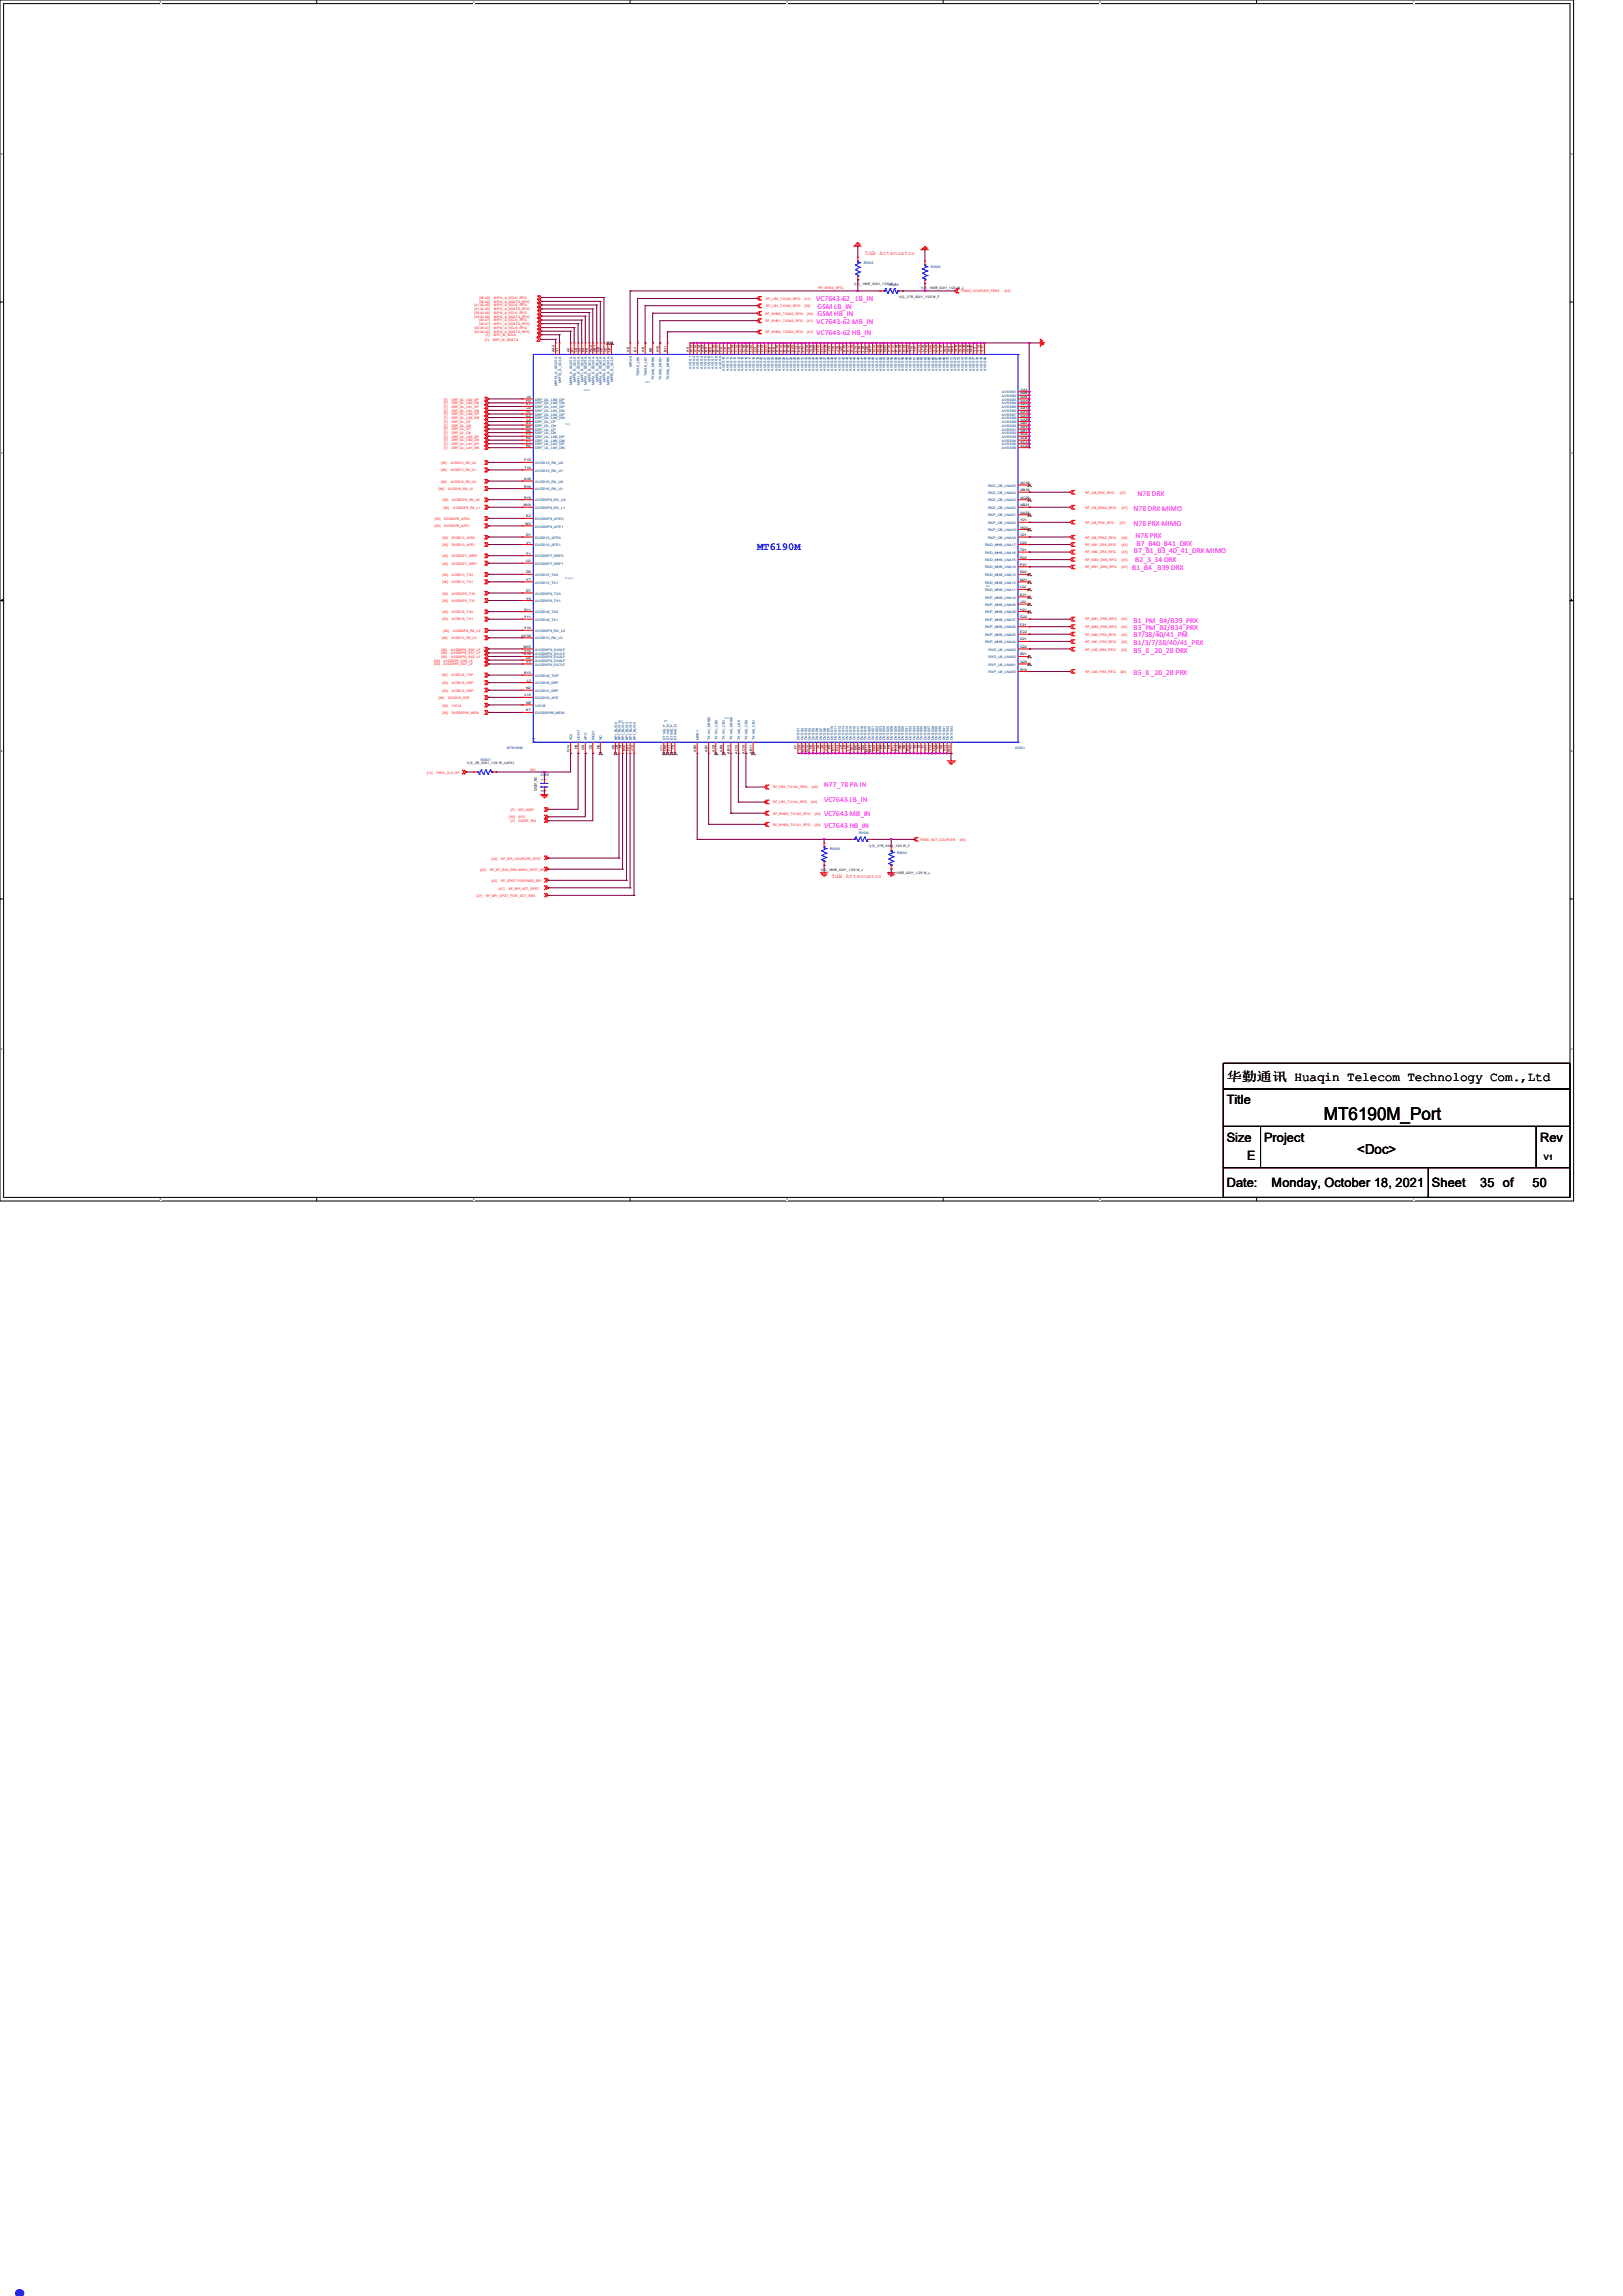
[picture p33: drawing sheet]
<svg xmlns="http://www.w3.org/2000/svg" width="210mm" height="297mm" viewBox="0 0 210 297" stroke-linecap="round" stroke-linejoin="round" font-family="sans-serif">
<defs><g id="words">
<text font-size="8.5" fill="#00f" x="0" y="297">.</text>
<text font-size="2.3" x="171.3" y="144.9">MT6190M_Port</text>
<text font-size="1.8" x="175.6" y="149.3">&lt;Doc&gt;</text>
<g font-size="1.7">
<text x="158.7" y="142.9">Title</text>
<text x="158.8" y="139.8">华勤通讯 Huaqin Telecom Technology Com.,Ltd</text>
<text x="158.7" y="147.7">Size</text>
<text x="163.6" y="147.7">Project</text>
<text x="199.3" y="147.7">Rev</text>
<text x="158.7" y="153.5">Date:</text>
<text x="161.4" y="150.1">E</text>
<text x="164.5" y="153.5">Monday, October 18, 2021</text>
<text x="185.3" y="153.5">Sheet</text>
<text x="191.5" y="153.5">35 of</text>
<text x="198.3" y="153.5">50</text>
</g>
<text font-size="1.4" fill="#00f" x="98" y="71.1">MT6190M</text>
<g font-size="1" fill="#f0f">
<text x="105.6" y="38.9">VC7643-62_ LB_IN</text>
<text x="105.7" y="42">VC7643-62 MB_IN</text>
<text x="105.8" y="40">GSM LB_IN</text>
<text x="105.8" y="40.9">GSM HB_IN</text>
<text x="105.7" y="43.4">VC7643-62 HB_IN</text>
<text x="147.2" y="64.1">N78 DRX</text>
<text x="146.7" y="68">N78 PRX MIMO</text>
<text x="146.7" y="66.1">N78 DRX MIMO</text>
<text x="146.7" y="71.5">B7_B1_B3_40_41_DRX MIMO</text>
<text x="146.9" y="69.6">N78 PRX</text>
<text x="147.1" y="70.6">B7_B40_B41_DRX</text>
<text x="146.5" y="73.7">B1_B4 _B39 DRX</text>
<text x="146.9" y="72.7">B2_3_34 DRX</text>
<text x="146.7" y="80.6">B1_PM_B4/B39_PRX</text>
<text x="146.7" y="81.5">B3_PM_B2/B34_PRX</text>
<text x="146.7" y="82.5">B7/38/40/41_PM</text>
<text x="146.7" y="83.4">B1/3/7/38/40/41_PRX</text>
<text x="146.7" y="84.4">B5_8 _20_28 DRX</text>
<text x="146.7" y="87.3">B5_8 _20_28 PRX</text>
<text x="106.6" y="101.8">N77_78 PA IN</text>
<text x="106.6" y="105.6">VC7643 MB_IN</text>
<text x="106.6" y="103.7">VC7643 LB_IN</text>
<text x="106.6" y="107.1">VC7643 HB_IN</text>
</g>
<text font-size="1" x="199.8" y="150">V1</text>
<g font-size=".8" fill="#f00">
<text x="111.9" y="32.9">5dB Attenuator</text>
<text x="107.6" y="113.5">5dB Attenuator</text>
</g>
<text font-size=".5" fill="#000080" x="70" y="100.3">C3501</text>
<text font-size=".5" x="69.5" y="102.4" transform="rotate(-90 69.5 102.4)">C0201_NC</text>
<g font-size=".4" fill="#000080">
<text x="111.8" y="34.2">R3505</text>
<text x="120.4" y="34.7">R3509</text>
<text x="115" y="37">R3506</text>
<text x="62.2" y="98.4">R3507</text>
<text x="65.6" y="96.9">MT6190M</text>
<text x="131.4" y="96.9">U3501</text>
<text x="111.2" y="107.9">R3504</text>
<text x="107.4" y="109.9">R3508</text>
<text x="116.1" y="110.5">R3503</text>
</g>
<g font-size=".4" fill="#f00">
<text x="61.4" y="41.1">[39,40,46]</text>
<text x="61.4" y="40.6">[39,40,46]</text>
<text x="61.4" y="40.1">[41,42,45]</text>
<text x="61.4" y="39.6">[41,42,45]</text>
<text x="62" y="41.6">[43,47]</text>
<text x="62" y="39.2">[38,42]</text>
<text x="62" y="38.7">[38,42]</text>
<text x="63.9" y="41.6">MIPI1_A_SCLK_RFIC</text>
<text x="63.9" y="41.1">MIPI2_A_SDATA_RFIC</text>
<text x="63.9" y="40.6">MIPI2_A_SCLK_RFIC</text>
<text x="63.9" y="40.1">MIPI3_A_SDATA_RFIC</text>
<text x="63.9" y="39.6">MIPI3_A_SCLK_RFIC</text>
<text x="63.9" y="39.2">MIPI4_A_SDATA_RFIC</text>
<text x="63.9" y="38.7">MIPI4_A_SCLK_RFIC</text>
<text x="99.1" y="40.7">RF_MHB0_TX0A0_RFIC</text>
<text x="99.1" y="41.7">RF_MHB1_TX0A0_RFIC</text>
<text x="99.1" y="38.8">RF_LB0_TX0A0_RFIC</text>
<text x="99.1" y="39.8">RF_LB1_TX0A0_RFIC</text>
<text x="104.1" y="38.8">[41]</text>
<text x="104.1" y="39.8">[39]</text>
<text x="104.5" y="40.7">[39]</text>
<text x="104.5" y="41.7">[41]</text>
<text x="105.9" y="37.3">RF_MRX0_RFIC</text>
<text x="124.5" y="37.8">ENDC_COUPLER_FBRX</text>
<text x="130" y="37.8">[42]</text>
<text x="61.4" y="43">[40,46,47]</text>
<text x="61.4" y="42.5">[40,46,47]</text>
<text x="62" y="42">[43,47]</text>
<text x="62.8" y="44.1">[7]</text>
<text x="62.9" y="43.5">[7]</text>
<text x="63.8" y="44.1">MIPI_M_SDATA</text>
<text x="63.9" y="43">MIPI0_A_SDATA_RFIC</text>
<text x="63.9" y="42.5">MIPI0_A_SCLK_RFIC</text>
<text x="63.9" y="42">MIPI1_A_SDATA_RFIC</text>
<text x="63.9" y="43.5">MIPI_M_SCLK</text>
<text x="99.1" y="43.1">RF_MHB2_TX0A0_RFIC</text>
<text x="104.5" y="43.1">[41]</text>
<text x="57.5" y="52.3">[7]</text>
<text x="57.5" y="51.8">[7]</text>
<text x="57.5" y="53.3">[7]</text>
<text x="57.5" y="52.8">[7]</text>
<text x="57.5" y="53.7">[7]</text>
<text x="58.5" y="52.3">DRF_DL_LN0_DN</text>
<text x="58.5" y="51.8">DRF_DL_LN0_DP</text>
<text x="58.5" y="53.3">DRF_DL_LN1_DN</text>
<text x="58.5" y="52.8">DRF_DL_LN1_DP</text>
<text x="58.5" y="53.7">DRF_DL_LN2_DP</text>
<text x="57.5" y="57.1">[7]</text>
<text x="57.5" y="56.6">[7]</text>
<text x="57.5" y="58.1">[7]</text>
<text x="57.5" y="57.6">[7]</text>
<text x="57.5" y="56.1">[7]</text>
<text x="57.5" y="55.7">[7]</text>
<text x="57.5" y="55.2">[7]</text>
<text x="57.5" y="54.7">[7]</text>
<text x="57.5" y="54.2">[7]</text>
<text x="58.5" y="57.1">DRF_UL_LN0_DN</text>
<text x="58.5" y="56.6">DRF_UL_LN0_DP</text>
<text x="58.5" y="58.1">DRF_UL_LN1_DN</text>
<text x="58.5" y="57.6">DRF_UL_LN1_DP</text>
<text x="58.5" y="56.1">DRF_UL_CN</text>
<text x="58.5" y="55.7">DRF_UL_CP</text>
<text x="58.5" y="55.2">DRF_DL_CN</text>
<text x="58.5" y="54.7">DRF_DL_CP</text>
<text x="58.5" y="54.2">DRF_DL_LN2_DN</text>
<text x="56.7" y="63.4">[36]</text>
<text x="57.1" y="62.4">[36]</text>
<text x="57.1" y="61">[36]</text>
<text x="57.1" y="60">[36]</text>
<text x="57.3" y="64.9">[36]</text>
<text x="57.4" y="65.8">[36]</text>
<text x="58" y="63.4">AVDD18_RX_U1</text>
<text x="58.3" y="62.4">AVDD18_RX_U0</text>
<text x="58.3" y="61">AVDD13_RX_U1</text>
<text x="58.3" y="60">AVDD13_RX_U0</text>
<text x="58.5" y="64.9">AVDD0P9_RX_U0</text>
<text x="58.6" y="65.8">AVDD0P9_RX_L1</text>
<text x="140.5" y="65.8">RF_CB_DRX2_RFIC</text>
<text x="140.5" y="63.9">RF_CB_DRX_RFIC</text>
<text x="144.9" y="63.9">[47]</text>
<text x="145.2" y="65.8">[47]</text>
<text x="56.3" y="68.2">[36]</text>
<text x="56.3" y="67.3">[36]</text>
<text x="57.2" y="70.6">[36]</text>
<text x="57.2" y="69.7">[36]</text>
<text x="57.5" y="68.2">DVDD0P9_AFE1</text>
<text x="57.5" y="67.3">DVDD0P9_AFE0</text>
<text x="58.5" y="70.6">DVDD13_AFE1</text>
<text x="58.5" y="69.7">DVDD13_AFE0</text>
<text x="140.5" y="71.6">RF_HB0_DRX_RFIC</text>
<text x="140.5" y="70.6">RF_HB1_DRX_RFIC</text>
<text x="140.5" y="69.7">RF_CB_PRX2_RFIC</text>
<text x="140.5" y="67.7">RF_CB_PRX_RFIC</text>
<text x="144.9" y="67.7">[47]</text>
<text x="145.1" y="69.7">[46]</text>
<text x="145.2" y="71.6">[43]</text>
<text x="145.2" y="70.6">[43]</text>
<text x="57.2" y="77.9">[36]</text>
<text x="57.2" y="76.9">[36]</text>
<text x="57.2" y="75.4">[36]</text>
<text x="57.2" y="74.5">[36]</text>
<text x="57.2" y="73">[36]</text>
<text x="57.2" y="72.1">[36]</text>
<text x="58.5" y="77.9">AVDD0P9_TX1</text>
<text x="58.5" y="76.9">AVDD0P9_TX0</text>
<text x="58.5" y="75.4">AVDD13_TX1</text>
<text x="58.5" y="74.5">AVDD13_TX0</text>
<text x="58.5" y="73">DVDD0P7_DRF1</text>
<text x="58.5" y="72.1">DVDD0P7_DRF0</text>
<text x="140.5" y="73.5">RF_MB1_DRX_RFIC</text>
<text x="140.5" y="72.6">RF_MB0_DRX_RFIC</text>
<text x="145.2" y="73.5">[43]</text>
<text x="145.2" y="72.6">[43]</text>
<text x="57.2" y="82.7">[36]</text>
<text x="57.2" y="80.3">[36]</text>
<text x="57.2" y="79.3">[36]</text>
<text x="57.4" y="81.7">[36]</text>
<text x="58.4" y="82.7">AVDD13_RX_L0</text>
<text x="58.5" y="80.3">AVDD18_TX1</text>
<text x="58.5" y="79.3">AVDD18_TX0</text>
<text x="58.6" y="81.7">AVDD0P9_RX_L0</text>
<text x="140.5" y="80.3">RF_MB1_PRX_RFIC</text>
<text x="140.5" y="81.2">RF_MB0_PRX_RFIC</text>
<text x="140.5" y="82.2">RF_HB0_PRX_RFIC</text>
<text x="140.5" y="83.2">RF_HB1_PRX_RFIC</text>
<text x="145.1" y="80.3">[40]</text>
<text x="145.1" y="81.2">[40]</text>
<text x="145.1" y="82.2">[40]</text>
<text x="145.1" y="83.2">[40]</text>
<text x="56.2" y="86.1">[36]</text>
<text x="56.2" y="85.6">[36]</text>
<text x="57.1" y="85.1">[36]</text>
<text x="57.1" y="84.6">[36]</text>
<text x="57.1" y="84.2">[36]</text>
<text x="57.2" y="87.5">[36]</text>
<text x="57.2" y="89.5">[36]</text>
<text x="57.2" y="88.5">[36]</text>
<text x="57.4" y="86.1">AVDD0P9_SX7_LF</text>
<text x="57.4" y="85.6">AVDD0P9_SX6_LF</text>
<text x="58.4" y="85.1">AVDD0P9_SX2_LF</text>
<text x="58.4" y="84.6">AVDD0P9_SX1_LF</text>
<text x="58.4" y="84.2">AVDD0P9_SX0_LF</text>
<text x="58.4" y="87.5">AVDD18_TOP</text>
<text x="58.5" y="89.5">AVDD12_DRF</text>
<text x="58.5" y="88.5">AVDD18_DRF</text>
<text x="140.5" y="84.2">RF_LB0_DRX_RFIC</text>
<text x="140.5" y="87">RF_LB0_PRX_RFIC</text>
<text x="145" y="87">[40]</text>
<text x="145.1" y="84.2">[43]</text>
<text x="56.7" y="90.4">[36]</text>
<text x="57.2" y="92.3">[36]</text>
<text x="57.2" y="91.4">[36]</text>
<text x="58" y="90.4">DVDD18_AFE</text>
<text x="58.5" y="92.3">DVDD0P85_MEM</text>
<text x="58.5" y="91.4">VIO18</text>
<text x="55.3" y="100.1">[14]</text>
<text x="56.5" y="100.1">PMIC_CLK_RF</text>
<text x="68.6" y="99.8">XOI</text>
<text x="100" y="102">RF_CB0_TX1A0_RFIC</text>
<text x="105.1" y="102">[46]</text>
<text x="65.9" y="105.9">[39]</text>
<text x="66.1" y="106.3">[7]</text>
<text x="66.1" y="104.9">[7]</text>
<text x="67.1" y="105.9">APC</text>
<text x="67.1" y="106.3">DIGRF_IRQ</text>
<text x="67.1" y="104.9">MD_UCNT</text>
<text x="100" y="105.4">RF_MHB0_TX1A0_RFIC</text>
<text x="100" y="103.9">RF_LB0_TX1A0_RFIC</text>
<text x="100" y="106.8">RF_MHB0_TX1A1_RFIC</text>
<text x="105" y="103.9">[40]</text>
<text x="105.4" y="105.4">[40]</text>
<text x="105.4" y="106.8">[40]</text>
<text x="62.2" y="112.7">[43]</text>
<text x="63.4" y="112.7">RF_B7_B40_DRX MIMO_SP2T_BPI</text>
<text x="63.6" y="111.2">[42]</text>
<text x="64.9" y="111.2">RF_BPI_COUPLER_SP2T</text>
<text x="119.1" y="108.8">FBRX_N77_COUPLER</text>
<text x="124.2" y="108.8">[46]</text>
<text x="61.7" y="116">[47]</text>
<text x="62.9" y="116">RF_BPI_SP2T_FOR _N77_SRS</text>
<text x="63.6" y="114.1">[42]</text>
<text x="64.6" y="115.1">[47]</text>
<text x="64.9" y="114.1">RF_SPDT FOR ENDC_BPI</text>
<text x="65.8" y="115.1">RF_BPI_N77_DPDT</text>
</g>
<g font-size=".4">
<text x="110.5" y="36.8">电阻_180R_0201_1/20 W_J</text>
<text x="116.3" y="38.6">电阻_27R_0201_1/20 W_F</text>
<text x="119.2" y="37.3">电阻_180R_0201_1/20 W_J</text>
<text x="71.8" y="45.6" transform="rotate(-90 71.8 45.6)">AA2</text>
<text x="72.3" y="45.6" transform="rotate(-90 72.3 45.6)">Y1</text>
<text x="73.7" y="45.6" transform="rotate(-90 73.7 45.6)">A2</text>
<text x="74.2" y="45.6" transform="rotate(-90 74.2 45.6)">B1</text>
<text x="74.7" y="45.6" transform="rotate(-90 74.7 45.6)">U4</text>
<text x="75.1" y="45.6" transform="rotate(-90 75.1 45.6)">V3</text>
<text x="75.6" y="45.6" transform="rotate(-90 75.6 45.6)">E4</text>
<text x="76.1" y="45.6" transform="rotate(-90 76.1 45.6)">F5</text>
<text x="76.6" y="45.6" transform="rotate(-90 76.6 45.6)">AC2</text>
<text x="77.1" y="45.6" transform="rotate(-90 77.1 45.6)">AB1</text>
<text x="77.6" y="45.6" transform="rotate(-90 77.6 45.6)">G6</text>
<text x="78" y="45.6" transform="rotate(-90 78 45.6)">H7</text>
<text x="78.5" y="45.6" transform="rotate(-90 78.5 45.6)">V5</text>
<text x="79" y="45.6" transform="rotate(-90 79 45.6)">U6</text>
<text x="81.4" y="45.5" transform="rotate(-90 81.4 45.5)">A6</text>
<text x="82.4" y="45.5" transform="rotate(-90 82.4 45.5)">B7</text>
<text x="83.4" y="45.5" transform="rotate(-90 83.4 45.5)">A8</text>
<text x="84.3" y="45.6" transform="rotate(-90 84.3 45.6)">B9</text>
<text x="85.3" y="45.6" transform="rotate(-90 85.3 45.6)">A10</text>
<text x="86.2" y="45.6" transform="rotate(-90 86.2 45.6)">B11</text>
<text x="89.2" y="45.5" transform="rotate(-90 89.2 45.5)">A4</text>
<text x="89.6" y="45.5" transform="rotate(-90 89.6 45.5)">A12</text>
<text x="90.1" y="45.5" transform="rotate(-90 90.1 45.5)">A14</text>
<text x="90.6" y="45.5" transform="rotate(-90 90.6 45.5)">A18</text>
<text x="91.1" y="45.5" transform="rotate(-90 91.1 45.5)">A22</text>
<text x="91.6" y="45.5" transform="rotate(-90 91.6 45.5)">B3</text>
<text x="92" y="45.5" transform="rotate(-90 92 45.5)">B5</text>
<text x="92.5" y="45.5" transform="rotate(-90 92.5 45.5)">B15</text>
<text x="93" y="45.5" transform="rotate(-90 93 45.5)">B17</text>
<text x="93.5" y="45.5" transform="rotate(-90 93.5 45.5)">C4</text>
<text x="94" y="45.5" transform="rotate(-90 94 45.5)">C6</text>
<text x="94.4" y="45.5" transform="rotate(-90 94.4 45.5)">C8</text>
<text x="94.9" y="45.5" transform="rotate(-90 94.9 45.5)">C10</text>
<text x="95.4" y="45.5" transform="rotate(-90 95.4 45.5)">C12</text>
<text x="95.9" y="45.5" transform="rotate(-90 95.9 45.5)">C14</text>
<text x="96.4" y="45.5" transform="rotate(-90 96.4 45.5)">C16</text>
<text x="96.9" y="45.5" transform="rotate(-90 96.9 45.5)">C18</text>
<text x="97.3" y="45.5" transform="rotate(-90 97.3 45.5)">C20</text>
<text x="97.8" y="45.5" transform="rotate(-90 97.8 45.5)">D3</text>
<text x="98.3" y="45.5" transform="rotate(-90 98.3 45.5)">D13</text>
<text x="98.8" y="45.5" transform="rotate(-90 98.8 45.5)">D15</text>
<text x="99.3" y="45.5" transform="rotate(-90 99.3 45.5)">D17</text>
<text x="99.7" y="45.5" transform="rotate(-90 99.7 45.5)">E6</text>
<text x="100.2" y="45.5" transform="rotate(-90 100.2 45.5)">E8</text>
<text x="100.7" y="45.5" transform="rotate(-90 100.7 45.5)">E10</text>
<text x="101.2" y="45.5" transform="rotate(-90 101.2 45.5)">E12</text>
<text x="101.7" y="45.5" transform="rotate(-90 101.7 45.5)">E14</text>
<text x="102.2" y="45.5" transform="rotate(-90 102.2 45.5)">E18</text>
<text x="102.7" y="45.5" transform="rotate(-90 102.7 45.5)">E20</text>
<text x="103.1" y="45.5" transform="rotate(-90 103.1 45.5)">F13</text>
<text x="103.6" y="45.5" transform="rotate(-90 103.6 45.5)">F15</text>
<text x="104.1" y="45.5" transform="rotate(-90 104.1 45.5)">F17</text>
<text x="104.6" y="45.5" transform="rotate(-90 104.6 45.5)">G16</text>
<text x="105.1" y="45.5" transform="rotate(-90 105.1 45.5)">G18</text>
<text x="105.5" y="45.5" transform="rotate(-90 105.5 45.5)">G20</text>
<text x="106" y="45.5" transform="rotate(-90 106 45.5)">H15</text>
<text x="106.5" y="45.5" transform="rotate(-90 106.5 45.5)">H17</text>
<text x="107" y="45.5" transform="rotate(-90 107 45.5)">H19</text>
<text x="107.5" y="45.5" transform="rotate(-90 107.5 45.5)">J14</text>
<text x="108" y="45.5" transform="rotate(-90 108 45.5)">J16</text>
<text x="108.5" y="45.5" transform="rotate(-90 108.5 45.5)">J18</text>
<text x="108.9" y="45.5" transform="rotate(-90 108.9 45.5)">J20</text>
<text x="109.4" y="45.5" transform="rotate(-90 109.4 45.5)">K15</text>
<text x="109.9" y="45.5" transform="rotate(-90 109.9 45.5)">K17</text>
<text x="110.4" y="45.5" transform="rotate(-90 110.4 45.5)">K19</text>
<text x="110.9" y="45.5" transform="rotate(-90 110.9 45.5)">L14</text>
<text x="111.3" y="45.5" transform="rotate(-90 111.3 45.5)">L16</text>
<text x="111.8" y="45.5" transform="rotate(-90 111.8 45.5)">L18</text>
<text x="112.3" y="45.5" transform="rotate(-90 112.3 45.5)">L20</text>
<text x="112.8" y="45.5" transform="rotate(-90 112.8 45.5)">M17</text>
<text x="113.3" y="45.5" transform="rotate(-90 113.3 45.5)">N14</text>
<text x="113.8" y="45.5" transform="rotate(-90 113.8 45.5)">N16</text>
<text x="114.2" y="45.5" transform="rotate(-90 114.2 45.5)">N18</text>
<text x="114.7" y="45.5" transform="rotate(-90 114.7 45.5)">N20</text>
<text x="115.2" y="45.5" transform="rotate(-90 115.2 45.5)">P15</text>
<text x="115.7" y="45.5" transform="rotate(-90 115.7 45.5)">P17</text>
<text x="116.2" y="45.5" transform="rotate(-90 116.2 45.5)">P19</text>
<text x="116.6" y="45.5" transform="rotate(-90 116.6 45.5)">R14</text>
<text x="117.1" y="45.5" transform="rotate(-90 117.1 45.5)">R18</text>
<text x="117.6" y="45.5" transform="rotate(-90 117.6 45.5)">R20</text>
<text x="118.1" y="45.5" transform="rotate(-90 118.1 45.5)">T15</text>
<text x="118.6" y="45.5" transform="rotate(-90 118.6 45.5)">T17</text>
<text x="119" y="45.5" transform="rotate(-90 119 45.5)">U14</text>
<text x="119.6" y="45.5" transform="rotate(-90 119.6 45.5)">U16</text>
<text x="120" y="45.5" transform="rotate(-90 120 45.5)">U18</text>
<text x="120.5" y="45.5" transform="rotate(-90 120.5 45.5)">U20</text>
<text x="121" y="45.5" transform="rotate(-90 121 45.5)">V15</text>
<text x="121.5" y="45.5" transform="rotate(-90 121.5 45.5)">V17</text>
<text x="122" y="45.5" transform="rotate(-90 122 45.5)">V19</text>
<text x="122.4" y="45.5" transform="rotate(-90 122.4 45.5)">W4</text>
<text x="122.9" y="45.5" transform="rotate(-90 122.9 45.5)">W6</text>
<text x="123.4" y="45.5" transform="rotate(-90 123.4 45.5)">W8</text>
<text x="123.9" y="45.5" transform="rotate(-90 123.9 45.5)">W10</text>
<text x="124.4" y="45.5" transform="rotate(-90 124.4 45.5)">W14</text>
<text x="124.8" y="45.5" transform="rotate(-90 124.8 45.5)">W16</text>
<text x="125.4" y="45.5" transform="rotate(-90 125.4 45.5)">W18</text>
<text x="125.8" y="45.5" transform="rotate(-90 125.8 45.5)">W20</text>
<text x="126.3" y="45.5" transform="rotate(-90 126.3 45.5)">Y3</text>
<text x="126.8" y="45.5" transform="rotate(-90 126.8 45.5)">Y13</text>
<text x="127.3" y="45.5" transform="rotate(-90 127.3 45.5)">Y17</text>
<text x="68" y="53.9">G2</text>
<text x="68.1" y="53.4">H1</text>
<text x="68.1" y="52.4">K1</text>
<text x="68.1" y="52">H3</text>
<text x="68.2" y="53">J2</text>
<text x="68.2" y="51.5">J4</text>
<text x="132.1" y="50.5">AA4</text>
<text x="132.1" y="51">AA6</text>
<text x="132.1" y="51.5">AA8</text>
<text x="132.1" y="52">AA10</text>
<text x="132.1" y="52.4">AA12</text>
<text x="132.1" y="53">AA14</text>
<text x="132.1" y="53.4">AA16</text>
<text x="132.1" y="53.9">AA18</text>
<text x="67.9" y="59.7">F19</text>
<text x="68" y="55.4">M3</text>
<text x="68.1" y="54.9">K5</text>
<text x="68.1" y="55.8">N4</text>
<text x="68.1" y="57.3">P1</text>
<text x="68.1" y="57.8">R2</text>
<text x="68.1" y="56.3">P3</text>
<text x="68.1" y="56.8">R4</text>
<text x="68.2" y="54.4">L4</text>
<text x="132.1" y="54.4">AA20</text>
<text x="132.1" y="54.9">AB3</text>
<text x="132.1" y="55.4">AB15</text>
<text x="132.1" y="55.8">AB17</text>
<text x="132.1" y="56.3">AC4</text>
<text x="132.1" y="56.8">AC6</text>
<text x="132.1" y="57.3">AC14</text>
<text x="132.1" y="57.8">AC22</text>
<text x="67.8" y="65.5">M19</text>
<text x="67.8" y="64.5">D19</text>
<text x="67.8" y="62.1">A16</text>
<text x="67.8" y="63.1">R16</text>
<text x="67.9" y="60.7">T19</text>
<text x="132" y="62.6">AC18</text>
<text x="132" y="63.5">AB19</text>
<text x="132" y="64.5">AC20</text>
<text x="132" y="65.5">AB21</text>
<text x="68" y="67.9">W2</text>
<text x="68.1" y="69.3">D1</text>
<text x="68.1" y="66.9">E2</text>
<text x="68.1" y="70.3">V1</text>
<text x="68.1" y="71.8">F1</text>
<text x="132" y="70.3">U22</text>
<text x="132" y="71.3">T21</text>
<text x="132" y="66.5">AA22</text>
<text x="132" y="67.4">Y21</text>
<text x="132" y="68.4">W22</text>
<text x="132" y="69.3">V21</text>
<text x="68.1" y="76.6">D7</text>
<text x="68.1" y="74.2">D9</text>
<text x="68.1" y="72.7">U2</text>
<text x="68.1" y="75.1">Y7</text>
<text x="68.1" y="77.6">Y9</text>
<text x="132" y="72.3">R22</text>
<text x="132" y="73.2">P21</text>
<text x="132" y="74.2">N22</text>
<text x="132" y="75.1">M21</text>
<text x="132" y="76.1">L22</text>
<text x="132" y="77.1">K21</text>
<text x="67.5" y="82.4">AC16</text>
<text x="67.8" y="83.8">M15</text>
<text x="67.8" y="79">D11</text>
<text x="67.8" y="80">Y11</text>
<text x="67.8" y="81.4">Y19</text>
<text x="132" y="78">J22</text>
<text x="132" y="79">H21</text>
<text x="132" y="80">G22</text>
<text x="132" y="80.9">F21</text>
<text x="132" y="81.9">E22</text>
<text x="132" y="82.8">D21</text>
<text x="132" y="83.8">C22</text>
<text x="67.8" y="84.8">E16</text>
<text x="67.8" y="87.2">B13</text>
<text x="67.8" y="84.3">Y15</text>
<text x="68.1" y="85.3">D5</text>
<text x="68.1" y="89.2">N2</text>
<text x="68.1" y="85.8">Y5</text>
<text x="68.2" y="88.2">L2</text>
<text x="132" y="84.8">B21</text>
<text x="132" y="85.8">A20</text>
<text x="132" y="86.7">B19</text>
<text x="67.9" y="90.1">L12</text>
<text x="68.1" y="92">K7</text>
<text x="68.1" y="91.1">N8</text>
<text x="60.4" y="98.8">电阻_0R_0201_1/20 W_J(±5%)</text>
<text x="70.3" y="101" transform="rotate(-90 70.3 101)">1</text>
<text x="73.7" y="97.2" transform="rotate(-90 73.7 97.2)">G14</text>
<text x="74.7" y="96.9" transform="rotate(-90 74.7 96.9)">H9</text>
<text x="75.6" y="97" transform="rotate(-90 75.6 97)">G8</text>
<text x="76.6" y="96.9" transform="rotate(-90 76.6 96.9)">C2</text>
<text x="77.6" y="96.9" transform="rotate(-90 77.6 96.9)">N6</text>
<text x="79.5" y="96.9" transform="rotate(-90 79.5 96.9)">K9</text>
<text x="80" y="96.9" transform="rotate(-90 80 96.9)">U8</text>
<text x="80.4" y="96.9" transform="rotate(-90 80.4 96.9)">T9</text>
<text x="80.9" y="97.2" transform="rotate(-90 80.9 97.2)">R10</text>
<text x="81.4" y="97.2" transform="rotate(-90 81.4 97.2)">H11</text>
<text x="81.9" y="97.1" transform="rotate(-90 81.9 97.1)">J10</text>
<text x="85.8" y="97.2" transform="rotate(-90 85.8 97.2)">V11</text>
<text x="86.2" y="97.2" transform="rotate(-90 86.2 97.2)">U10</text>
<text x="86.7" y="97.1" transform="rotate(-90 86.7 97.1)">F11</text>
<text x="87.2" y="96.9" transform="rotate(-90 87.2 96.9)">F9</text>
<text x="90.1" y="97.3" transform="rotate(-90 90.1 97.3)">AB5</text>
<text x="91.6" y="97.3" transform="rotate(-90 91.6 97.3)">AB7</text>
<text x="92.5" y="97.3" transform="rotate(-90 92.5 97.3)">AC8</text>
<text x="93.5" y="97.3" transform="rotate(-90 93.5 97.3)">AB9</text>
<text x="94.4" y="97.5" transform="rotate(-90 94.4 97.5)">AB13</text>
<text x="95.4" y="97.5" transform="rotate(-90 95.4 97.5)">AC12</text>
<text x="96.4" y="97.5" transform="rotate(-90 96.4 97.5)">AC10</text>
<text x="97.3" y="97.5" transform="rotate(-90 97.3 97.5)">AB11</text>
<text x="103.1" y="96.9" transform="rotate(-90 103.1 96.9)">F7</text>
<text x="103.6" y="97" transform="rotate(-90 103.6 97)">G4</text>
<text x="104.1" y="97.2" transform="rotate(-90 104.1 97.2)">G10</text>
<text x="104.6" y="97.2" transform="rotate(-90 104.6 97.2)">G12</text>
<text x="105.1" y="96.9" transform="rotate(-90 105.1 96.9)">H5</text>
<text x="105.5" y="97.2" transform="rotate(-90 105.5 97.2)">H13</text>
<text x="106" y="96.8" transform="rotate(-90 106 96.8)">J6</text>
<text x="106.5" y="96.8" transform="rotate(-90 106.5 96.8)">J8</text>
<text x="107" y="97.1" transform="rotate(-90 107 97.1)">J12</text>
<text x="107.5" y="96.9" transform="rotate(-90 107.5 96.9)">K3</text>
<text x="108" y="97.2" transform="rotate(-90 108 97.2)">K11</text>
<text x="108.5" y="97.2" transform="rotate(-90 108.5 97.2)">K13</text>
<text x="108.9" y="96.8" transform="rotate(-90 108.9 96.8)">L6</text>
<text x="109.4" y="96.8" transform="rotate(-90 109.4 96.8)">L8</text>
<text x="109.9" y="97.1" transform="rotate(-90 109.9 97.1)">L10</text>
<text x="110.4" y="97" transform="rotate(-90 110.4 97)">M1</text>
<text x="110.9" y="97" transform="rotate(-90 110.9 97)">M5</text>
<text x="111.3" y="97" transform="rotate(-90 111.3 97)">M7</text>
<text x="111.8" y="97" transform="rotate(-90 111.8 97)">M9</text>
<text x="112.3" y="97.2" transform="rotate(-90 112.3 97.2)">M11</text>
<text x="112.8" y="97.2" transform="rotate(-90 112.8 97.2)">M13</text>
<text x="113.3" y="97.2" transform="rotate(-90 113.3 97.2)">N10</text>
<text x="113.8" y="97.2" transform="rotate(-90 113.8 97.2)">N12</text>
<text x="114.2" y="96.9" transform="rotate(-90 114.2 96.9)">P5</text>
<text x="114.7" y="96.9" transform="rotate(-90 114.7 96.9)">P7</text>
<text x="115.2" y="96.9" transform="rotate(-90 115.2 96.9)">P9</text>
<text x="115.7" y="97.2" transform="rotate(-90 115.7 97.2)">P11</text>
<text x="116.2" y="97.2" transform="rotate(-90 116.2 97.2)">P13</text>
<text x="116.6" y="96.9" transform="rotate(-90 116.6 96.9)">R6</text>
<text x="117.1" y="96.9" transform="rotate(-90 117.1 96.9)">R8</text>
<text x="117.6" y="97.2" transform="rotate(-90 117.6 97.2)">R12</text>
<text x="118.1" y="96.9" transform="rotate(-90 118.1 96.9)">T1</text>
<text x="118.6" y="96.9" transform="rotate(-90 118.6 96.9)">T3</text>
<text x="119" y="96.9" transform="rotate(-90 119 96.9)">T5</text>
<text x="119.6" y="96.9" transform="rotate(-90 119.6 96.9)">T7</text>
<text x="120" y="97.1" transform="rotate(-90 120 97.1)">T11</text>
<text x="120.5" y="97.1" transform="rotate(-90 120.5 97.1)">T13</text>
<text x="121" y="97.2" transform="rotate(-90 121 97.2)">U12</text>
<text x="121.5" y="96.9" transform="rotate(-90 121.5 96.9)">V7</text>
<text x="122" y="96.9" transform="rotate(-90 122 96.9)">V9</text>
<text x="122.4" y="97.2" transform="rotate(-90 122.4 97.2)">V13</text>
<text x="122.9" y="97.3" transform="rotate(-90 122.9 97.3)">W12</text>
<text x="70.3" y="102.4" transform="rotate(-90 70.3 102.4)">2</text>
<text x="106.2" y="112.6">电阻_180R_0201_1/20 W_J</text>
<text x="112.4" y="109.6">电阻_27R_0201_1/20 W_F</text>
<text x="114.9" y="113.1">电阻_180R_0201_1/20 W_J</text>
</g>
<g font-size=".4" fill="#004080">
<text x="81.7" y="47.4" transform="rotate(-90 81.7 47.4)">MRX0</text>
<text x="89.5" y="47.7" transform="rotate(-90 89.5 47.7)">AVSS1</text>
<text x="90" y="47.7" transform="rotate(-90 90 47.7)">AVSS2</text>
<text x="90.4" y="47.7" transform="rotate(-90 90.4 47.7)">AVSS3</text>
<text x="90.9" y="47.7" transform="rotate(-90 90.9 47.7)">AVSS4</text>
<text x="91.4" y="47.7" transform="rotate(-90 91.4 47.7)">AVSS5</text>
<text x="91.9" y="47.7" transform="rotate(-90 91.9 47.7)">AVSS6</text>
<text x="92.4" y="47.7" transform="rotate(-90 92.4 47.7)">AVSS7</text>
<text x="92.8" y="47.7" transform="rotate(-90 92.8 47.7)">AVSS8</text>
<text x="93.3" y="47.7" transform="rotate(-90 93.3 47.7)">AVSS9</text>
<text x="93.8" y="48" transform="rotate(-90 93.8 48)">AVSS10</text>
<text x="94.3" y="48" transform="rotate(-90 94.3 48)">AVSS11</text>
<text x="94.8" y="48" transform="rotate(-90 94.8 48)">AVSS12</text>
<text x="95.3" y="48" transform="rotate(-90 95.3 48)">AVSS13</text>
<text x="95.8" y="48" transform="rotate(-90 95.8 48)">AVSS14</text>
<text x="96.2" y="48" transform="rotate(-90 96.2 48)">AVSS15</text>
<text x="96.7" y="48" transform="rotate(-90 96.7 48)">AVSS16</text>
<text x="97.2" y="48" transform="rotate(-90 97.2 48)">AVSS17</text>
<text x="97.7" y="48" transform="rotate(-90 97.7 48)">AVSS18</text>
<text x="98.2" y="48" transform="rotate(-90 98.2 48)">AVSS19</text>
<text x="98.6" y="48" transform="rotate(-90 98.6 48)">AVSS20</text>
<text x="99.1" y="48" transform="rotate(-90 99.1 48)">AVSS21</text>
<text x="99.6" y="48" transform="rotate(-90 99.6 48)">AVSS22</text>
<text x="100.1" y="48" transform="rotate(-90 100.1 48)">AVSS23</text>
<text x="100.6" y="48" transform="rotate(-90 100.6 48)">AVSS24</text>
<text x="101.1" y="48" transform="rotate(-90 101.1 48)">AVSS25</text>
<text x="101.6" y="48" transform="rotate(-90 101.6 48)">AVSS26</text>
<text x="102" y="48" transform="rotate(-90 102 48)">AVSS27</text>
<text x="102.5" y="48" transform="rotate(-90 102.5 48)">AVSS28</text>
<text x="103" y="48" transform="rotate(-90 103 48)">AVSS29</text>
<text x="103.5" y="48" transform="rotate(-90 103.5 48)">AVSS30</text>
<text x="104" y="48" transform="rotate(-90 104 48)">AVSS31</text>
<text x="104.4" y="48" transform="rotate(-90 104.4 48)">AVSS32</text>
<text x="104.9" y="48" transform="rotate(-90 104.9 48)">AVSS33</text>
<text x="105.4" y="48" transform="rotate(-90 105.4 48)">AVSS34</text>
<text x="105.9" y="48" transform="rotate(-90 105.9 48)">AVSS35</text>
<text x="106.4" y="48" transform="rotate(-90 106.4 48)">AVSS36</text>
<text x="106.9" y="48" transform="rotate(-90 106.9 48)">AVSS37</text>
<text x="107.3" y="48" transform="rotate(-90 107.3 48)">AVSS38</text>
<text x="107.8" y="48" transform="rotate(-90 107.8 48)">AVSS39</text>
<text x="108.3" y="48" transform="rotate(-90 108.3 48)">AVSS40</text>
<text x="108.8" y="48" transform="rotate(-90 108.8 48)">AVSS41</text>
<text x="109.3" y="48" transform="rotate(-90 109.3 48)">AVSS42</text>
<text x="109.7" y="48" transform="rotate(-90 109.7 48)">AVSS43</text>
<text x="110.2" y="48" transform="rotate(-90 110.2 48)">AVSS44</text>
<text x="110.7" y="48" transform="rotate(-90 110.7 48)">AVSS45</text>
<text x="111.2" y="48" transform="rotate(-90 111.2 48)">AVSS46</text>
<text x="111.7" y="48" transform="rotate(-90 111.7 48)">AVSS47</text>
<text x="112.1" y="48" transform="rotate(-90 112.1 48)">AVSS48</text>
<text x="112.7" y="48" transform="rotate(-90 112.7 48)">AVSS49</text>
<text x="113.1" y="48" transform="rotate(-90 113.1 48)">AVSS50</text>
<text x="113.6" y="48" transform="rotate(-90 113.6 48)">AVSS51</text>
<text x="114.1" y="48" transform="rotate(-90 114.1 48)">AVSS52</text>
<text x="114.6" y="48" transform="rotate(-90 114.6 48)">AVSS53</text>
<text x="115.1" y="48" transform="rotate(-90 115.1 48)">AVSS54</text>
<text x="115.5" y="48" transform="rotate(-90 115.5 48)">AVSS55</text>
<text x="116" y="48" transform="rotate(-90 116 48)">AVSS56</text>
<text x="116.5" y="48" transform="rotate(-90 116.5 48)">AVSS57</text>
<text x="117" y="48" transform="rotate(-90 117 48)">AVSS58</text>
<text x="117.5" y="48" transform="rotate(-90 117.5 48)">AVSS59</text>
<text x="117.9" y="48" transform="rotate(-90 117.9 48)">AVSS60</text>
<text x="118.5" y="48" transform="rotate(-90 118.5 48)">AVSS61</text>
<text x="118.9" y="48" transform="rotate(-90 118.9 48)">AVSS62</text>
<text x="119.4" y="48" transform="rotate(-90 119.4 48)">AVSS63</text>
<text x="119.9" y="48" transform="rotate(-90 119.9 48)">AVSS64</text>
<text x="120.4" y="48" transform="rotate(-90 120.4 48)">AVSS65</text>
<text x="120.9" y="48" transform="rotate(-90 120.9 48)">AVSS66</text>
<text x="121.3" y="48" transform="rotate(-90 121.3 48)">AVSS67</text>
<text x="121.8" y="48" transform="rotate(-90 121.8 48)">AVSS68</text>
<text x="122.3" y="48" transform="rotate(-90 122.3 48)">AVSS69</text>
<text x="122.8" y="48" transform="rotate(-90 122.8 48)">AVSS70</text>
<text x="123.3" y="48" transform="rotate(-90 123.3 48)">AVSS71</text>
<text x="123.7" y="48" transform="rotate(-90 123.7 48)">AVSS72</text>
<text x="124.2" y="48" transform="rotate(-90 124.2 48)">AVSS73</text>
<text x="124.7" y="48" transform="rotate(-90 124.7 48)">AVSS74</text>
<text x="125.2" y="48" transform="rotate(-90 125.2 48)">AVSS75</text>
<text x="125.7" y="48" transform="rotate(-90 125.7 48)">AVSS76</text>
<text x="126.2" y="48" transform="rotate(-90 126.2 48)">AVSS77</text>
<text x="126.6" y="48" transform="rotate(-90 126.6 48)">AVSS78</text>
<text x="127.1" y="48" transform="rotate(-90 127.1 48)">AVSS79</text>
<text x="127.6" y="48" transform="rotate(-90 127.6 48)">AVSS80</text>
<text x="69.3" y="53.8">DRF_DL_LN2_DP</text>
<text x="69.3" y="52.8">DRF_DL_LN1_DP</text>
<text x="69.3" y="53.3">DRF_DL_LN1_DN</text>
<text x="69.3" y="51.8">DRF_DL_LN0_DP</text>
<text x="69.3" y="52.3">DRF_DL_LN0_DN</text>
<text x="72.1" y="49.9" transform="rotate(-90 72.1 49.9)">MIPIS_A_SDATA</text>
<text x="72.6" y="49.5" transform="rotate(-90 72.6 49.5)">MIPIS_A_SCLK</text>
<text x="74" y="49.8" transform="rotate(-90 74 49.8)">MIPI0_A_SDATA</text>
<text x="74.5" y="49.4" transform="rotate(-90 74.5 49.4)">MIPI0_A_SCLK</text>
<text x="75" y="49.8" transform="rotate(-90 75 49.8)">MIPI1_A_SDATA</text>
<text x="75.5" y="49.4" transform="rotate(-90 75.5 49.4)">MIPI1_A_SCLK</text>
<text x="75.9" y="49.8" transform="rotate(-90 75.9 49.8)">MIPI2_A_SDATA</text>
<text x="76.5" y="49.4" transform="rotate(-90 76.5 49.4)">MIPI2_A_SCLK</text>
<text x="76.9" y="49.8" transform="rotate(-90 76.9 49.8)">MIPI3_A_SDATA</text>
<text x="77.4" y="49.4" transform="rotate(-90 77.4 49.4)">MIPI3_A_SCLK</text>
<text x="77.9" y="49.8" transform="rotate(-90 77.9 49.8)">MIPI4_A_SDATA</text>
<text x="78.4" y="49.4" transform="rotate(-90 78.4 49.4)">MIPI4_A_SCLK</text>
<text x="78.9" y="49.8" transform="rotate(-90 78.9 49.8)">MIPI5_A_SDATA</text>
<text x="79.3" y="49.4" transform="rotate(-90 79.3 49.4)">MIPI5_A_SCLK</text>
<text x="82.7" y="48.7" transform="rotate(-90 82.7 48.7)">TX0A0_LB0</text>
<text x="83.7" y="48.7" transform="rotate(-90 83.7 48.7)">TX0A0_LB1</text>
<text x="84.7" y="49.1" transform="rotate(-90 84.7 49.1)">TX0A0_MHB0</text>
<text x="85.6" y="49.1" transform="rotate(-90 85.6 49.1)">TX0A0_MHB1</text>
<text x="86.6" y="49.1" transform="rotate(-90 86.6 49.1)">TX0A0_MHB2</text>
<text x="129.6" y="50.9">AVSS81</text>
<text x="129.6" y="51.4">AVSS82</text>
<text x="129.6" y="51.8">AVSS83</text>
<text x="129.6" y="52.3">AVSS84</text>
<text x="129.6" y="52.8">AVSS85</text>
<text x="129.6" y="53.3">AVSS86</text>
<text x="129.6" y="53.8">AVSS87</text>
<text x="69.3" y="54.2">DRF_DL_LN2_DN</text>
<text x="69.3" y="54.7">DRF_DL_CP</text>
<text x="69.3" y="55.2">DRF_DL_CN</text>
<text x="69.3" y="55.7">DRF_UL_CP</text>
<text x="69.3" y="56.2">DRF_UL_CN</text>
<text x="69.3" y="57.6">DRF_UL_LN1_DP</text>
<text x="69.3" y="58.1">DRF_UL_LN1_DN</text>
<text x="69.3" y="56.6">DRF_UL_LN0_DP</text>
<text x="69.3" y="57.2">DRF_UL_LN0_DN</text>
<text x="129.6" y="54.2">AVSS88</text>
<text x="129.6" y="54.7">AVSS89</text>
<text x="129.6" y="55.2">AVSS90</text>
<text x="129.6" y="55.7">AVSS91</text>
<text x="129.6" y="56.2">AVSS92</text>
<text x="129.6" y="56.6">AVSS93</text>
<text x="129.6" y="57.2">AVSS94</text>
<text x="129.6" y="57.6">AVSS95</text>
<text x="129.6" y="58.1">AVSS96</text>
<text x="69.3" y="60">AVDD13_RX_U0</text>
<text x="69.3" y="64.9">AVDD0P9_RX_U0</text>
<text x="69.3" y="62.4">AVDD18_RX_U0</text>
<text x="69.3" y="65.8">AVDD0P9_RX_L1</text>
<text x="69.3" y="63.4">AVDD18_RX_U1</text>
<text x="69.3" y="61">AVDD13_RX_U1</text>
<text x="127.8" y="63">RXD_CB_LNA25</text>
<text x="127.8" y="63.9">RXD_CB_LNA24</text>
<text x="127.8" y="64.9">RXD_CB_LNA23</text>
<text x="127.8" y="65.8">RXD_CB_LNA22</text>
<text x="69.3" y="69.7">DVDD13_AFE0</text>
<text x="69.3" y="67.3">DVDD0P9_AFE0</text>
<text x="69.3" y="70.7">DVDD13_AFE1</text>
<text x="69.3" y="68.2">DVDD0P9_AFE1</text>
<text x="127.5" y="70.7">RXD_MHB_LNA17</text>
<text x="127.5" y="71.6">RXD_MHB_LNA16</text>
<text x="127.8" y="66.8">RXP_CB_LNA21</text>
<text x="127.8" y="67.8">RXP_CB_LNA20</text>
<text x="127.8" y="68.7">RXP_CB_LNA19</text>
<text x="127.8" y="69.7">RXP_CB_LNA18</text>
<text x="69.3" y="72.1">DVDD0P7_DRF0</text>
<text x="69.3" y="76.9">AVDD0P9_TX0</text>
<text x="69.3" y="74.5">AVDD13_TX0</text>
<text x="69.3" y="73.1">DVDD0P7_DRF1</text>
<text x="69.3" y="75.5">AVDD13_TX1</text>
<text x="69.3" y="77.9">AVDD0P9_TX1</text>
<text x="127.5" y="72.6">RXD_MHB_LNA15</text>
<text x="127.5" y="73.5">RXD_MHB_LNA14</text>
<text x="127.5" y="74.5">RXD_MHB_LNA13</text>
<text x="127.5" y="75.5">RXD_MHB_LNA12</text>
<text x="127.5" y="76.5">RXD_MHB_LNA11</text>
<text x="127.5" y="77.4">RXP_MHB_LNA10</text>
<text x="69.3" y="79.3">AVDD18_TX0</text>
<text x="69.3" y="80.3">AVDD18_TX1</text>
<text x="69.3" y="81.7">AVDD0P9_RX_L0</text>
<text x="69.3" y="82.7">AVDD13_RX_L0</text>
<text x="127.5" y="78.4">RXP_MHB_LNA09</text>
<text x="127.5" y="79.3">RXP_MHB_LNA08</text>
<text x="127.5" y="80.3">RXP_MHB_LNA07</text>
<text x="127.5" y="81.3">RXP_MHB_LNA06</text>
<text x="127.5" y="82.3">RXP_MHB_LNA05</text>
<text x="127.5" y="83.2">RXP_MHB_LNA04</text>
<text x="69.3" y="85.1">AVDD0P9_SX2LF</text>
<text x="69.3" y="85.6">AVDD0P9_SX6LF</text>
<text x="69.3" y="87.5">AVDD18_TOP</text>
<text x="69.3" y="88.5">AVDD18_DRF</text>
<text x="69.3" y="84.2">AVDD0P9_SX0LF</text>
<text x="69.3" y="89.5">AVDD12_DRF</text>
<text x="69.3" y="86.1">AVDD0P9_SX7LF</text>
<text x="69.3" y="84.7">AVDD0P9_SX1LF</text>
<text x="127.9" y="84.2">RXD_LB_LNA03</text>
<text x="127.9" y="85.1">RXD_LB_LNA02</text>
<text x="127.9" y="86.1">RXP_LB_LNA01</text>
<text x="127.9" y="87.1">RXP_LB_LNA00</text>
<text x="69.3" y="92.4">DVDD0P85_MEM</text>
<text x="69.3" y="90.4">DVDD18_AFE</text>
<text x="69.3" y="91.4">VIO18</text>
<text x="74" y="95.8" transform="rotate(-90 74 95.8)">XOI</text>
<text x="75" y="95.8" transform="rotate(-90 75 95.8)">UCNT</text>
<text x="75.9" y="95.8" transform="rotate(-90 75.9 95.8)">APC</text>
<text x="76.9" y="95.8" transform="rotate(-90 76.9 95.8)">IRQO</text>
<text x="77.9" y="95.8" transform="rotate(-90 77.9 95.8)">NC</text>
<text x="79.8" y="95.8" transform="rotate(-90 79.8 95.8)">BPI_BUS0</text>
<text x="80.3" y="95.8" transform="rotate(-90 80.3 95.8)">BPI_BUS1</text>
<text x="80.8" y="95.8" transform="rotate(-90 80.8 95.8)">BPI_BUS2</text>
<text x="81.3" y="95.8" transform="rotate(-90 81.3 95.8)">BPI_BUS3</text>
<text x="81.7" y="95.8" transform="rotate(-90 81.7 95.8)">BPI_BUS4</text>
<text x="82.3" y="95.8" transform="rotate(-90 82.3 95.8)">BPI_BUS5</text>
<text x="86.1" y="95.8" transform="rotate(-90 86.1 95.8)">ET1A0_P</text>
<text x="86.6" y="95.8" transform="rotate(-90 86.6 95.8)">ET1A0_N</text>
<text x="87.1" y="95.8" transform="rotate(-90 87.1 95.8)">ET0A0_P</text>
<text x="87.5" y="95.8" transform="rotate(-90 87.5 95.8)">ET0A0_N</text>
<text x="90.4" y="95.8" transform="rotate(-90 90.4 95.8)">MRX1</text>
<text x="91.9" y="95.8" transform="rotate(-90 91.9 95.8)">TX1A1_MHB0</text>
<text x="92.8" y="95.8" transform="rotate(-90 92.8 95.8)">TX1A1_CB0</text>
<text x="93.8" y="95.8" transform="rotate(-90 93.8 95.8)">TX1A1_CB1</text>
<text x="94.8" y="95.8" transform="rotate(-90 94.8 95.8)">TX1A0_MHB0</text>
<text x="95.8" y="95.8" transform="rotate(-90 95.8 95.8)">TX1A0_LB0</text>
<text x="96.7" y="95.8" transform="rotate(-90 96.7 95.8)">TX1A0_CB0</text>
<text x="97.7" y="95.8" transform="rotate(-90 97.7 95.8)">TX1A0_CB1</text>
<text x="103.5" y="95.8" transform="rotate(-90 103.5 95.8)">DVSS1</text>
<text x="104" y="95.8" transform="rotate(-90 104 95.8)">DVSS2</text>
<text x="104.4" y="95.8" transform="rotate(-90 104.4 95.8)">DVSS3</text>
<text x="104.9" y="95.8" transform="rotate(-90 104.9 95.8)">DVSS4</text>
<text x="105.4" y="95.8" transform="rotate(-90 105.4 95.8)">DVSS5</text>
<text x="105.9" y="95.8" transform="rotate(-90 105.9 95.8)">DVSS6</text>
<text x="106.4" y="95.8" transform="rotate(-90 106.4 95.8)">DVSS7</text>
<text x="106.9" y="95.8" transform="rotate(-90 106.9 95.8)">DVSS8</text>
<text x="107.3" y="95.8" transform="rotate(-90 107.3 95.8)">DVSS9</text>
<text x="107.8" y="95.8" transform="rotate(-90 107.8 95.8)">DVSS10</text>
<text x="108.3" y="95.8" transform="rotate(-90 108.3 95.8)">DVSS11</text>
<text x="108.8" y="95.8" transform="rotate(-90 108.8 95.8)">DVSS12</text>
<text x="109.3" y="95.8" transform="rotate(-90 109.3 95.8)">DVSS13</text>
<text x="109.7" y="95.8" transform="rotate(-90 109.7 95.8)">DVSS14</text>
<text x="110.2" y="95.8" transform="rotate(-90 110.2 95.8)">DVSS15</text>
<text x="110.7" y="95.8" transform="rotate(-90 110.7 95.8)">DVSS16</text>
<text x="111.2" y="95.8" transform="rotate(-90 111.2 95.8)">DVSS17</text>
<text x="111.7" y="95.8" transform="rotate(-90 111.7 95.8)">DVSS18</text>
<text x="112.1" y="95.8" transform="rotate(-90 112.1 95.8)">DVSS19</text>
<text x="112.7" y="95.8" transform="rotate(-90 112.7 95.8)">DVSS20</text>
<text x="113.1" y="95.8" transform="rotate(-90 113.1 95.8)">DVSS21</text>
<text x="113.6" y="95.8" transform="rotate(-90 113.6 95.8)">DVSS22</text>
<text x="114.1" y="95.8" transform="rotate(-90 114.1 95.8)">DVSS23</text>
<text x="114.6" y="95.8" transform="rotate(-90 114.6 95.8)">DVSS24</text>
<text x="115.1" y="95.8" transform="rotate(-90 115.1 95.8)">DVSS25</text>
<text x="115.5" y="95.8" transform="rotate(-90 115.5 95.8)">DVSS26</text>
<text x="116" y="95.8" transform="rotate(-90 116 95.8)">DVSS28</text>
<text x="116.5" y="95.8" transform="rotate(-90 116.5 95.8)">DVSS29</text>
<text x="117" y="95.8" transform="rotate(-90 117 95.8)">DVSS30</text>
<text x="117.5" y="95.8" transform="rotate(-90 117.5 95.8)">DVSS31</text>
<text x="117.9" y="95.8" transform="rotate(-90 117.9 95.8)">DVSS32</text>
<text x="118.5" y="95.8" transform="rotate(-90 118.5 95.8)">DVSS33</text>
<text x="118.9" y="95.8" transform="rotate(-90 118.9 95.8)">DVSS34</text>
<text x="119.4" y="95.8" transform="rotate(-90 119.4 95.8)">DVSS35</text>
<text x="119.9" y="95.8" transform="rotate(-90 119.9 95.8)">DVSS36</text>
<text x="120.4" y="95.8" transform="rotate(-90 120.4 95.8)">DVSS37</text>
<text x="120.9" y="95.8" transform="rotate(-90 120.9 95.8)">DVSS38</text>
<text x="121.3" y="95.8" transform="rotate(-90 121.3 95.8)">DVSS39</text>
<text x="121.8" y="95.8" transform="rotate(-90 121.8 95.8)">DVSS40</text>
<text x="122.3" y="95.8" transform="rotate(-90 122.3 95.8)">DVSS41</text>
<text x="122.8" y="95.8" transform="rotate(-90 122.8 95.8)">DVSS42</text>
<text x="123.3" y="95.8" transform="rotate(-90 123.3 95.8)">DVSS43</text>
</g>
<g font-size=".4" fill="#00f">
<text x="75.6" y="50.6">MIPI</text>
<text x="83.5" y="49.6">TX0</text>
<text x="73.2" y="55">DIQ</text>
<text x="73.2" y="74.9">Power</text>
<text x="127.6" y="75.9">RX</text>
<text x="80" y="93.5">BPI</text>
<text x="85.9" y="93.5">ET</text>
<text x="93.8" y="93">TX1</text>
</g>
<g font-size=".3">
<text x="20.7" y=".4">5</text>
<text x="61.2" y=".4">4</text>
<text x="101.8" y=".4">3</text>
<text x="142.3" y=".4">2</text>
<text x="182.8" y=".4">1</text>
<text x=".1" y="20.1">D</text>
<text x="203.3" y="20.1">D</text>
<text x=".1" y="58.7">C</text>
<text x="203.3" y="58.7">C</text>
<text x=".1" y="97.3">B</text>
<text x="203.3" y="97.3">B</text>
<text x=".1" y="135.9">A</text>
<text x="203.3" y="135.9">A</text>
<text x="20.7" y="155.3">5</text>
<text x="61.2" y="155.3">4</text>
<text x="101.8" y="155.3">3</text>
<text x="142.3" y="155.3">2</text>
<text x="182.8" y="155.3">1</text>
</g>
</g></defs>
<path d="M0 0h203.6v155.4h-203.6zM.5 .5h202.7v154.4h-202.7z" fill="none" stroke="#000" stroke-width=".13"/>
<g fill="#fff">
<path d="M20.7 .1h.2v.4h-.2z"/>
<path d="M20.7 155h.2v.4h-.2z"/>
</g>
<path d="M41 0v.5M41 154.9v.5" fill="none" stroke="#000" stroke-width=".13"/>
<g fill="#fff">
<path d="M61.2 .1h.2v.4h-.2z"/>
<path d="M61.2 155h.2v.4h-.2z"/>
</g>
<path d="M81.5 0v.5M81.5 154.9v.5" fill="none" stroke="#000" stroke-width=".13"/>
<g fill="#fff">
<path d="M101.8 .1h.1v.4h-.1z"/>
<path d="M101.8 155h.1v.4h-.1z"/>
</g>
<path d="M122 0v.5M122 154.9v.5" fill="none" stroke="#000" stroke-width=".13"/>
<g fill="#fff">
<path d="M142.3 .1h.2v.4h-.2z"/>
<path d="M142.3 155h.2v.4h-.2z"/>
</g>
<path d="M162.6 0v.5M162.6 154.9v.5" fill="none" stroke="#000" stroke-width=".13"/>
<g fill="#fff">
<path d="M182.8 .1h.2v.4h-.2z"/>
<path d="M182.8 155h.2v.4h-.2z"/>
<path d="M.1 19.8h.2v.4h-.2z"/>
<path d="M203.3 19.8h.2v.4h-.2z"/>
<path d="M.1 58.4h.2v.4h-.2z"/>
<path d="M203.3 58.4h.2v.4h-.2z"/>
</g>
<path d="M0 39.1h.5M203.2 39.1h.4" fill="none" stroke="#000" stroke-width=".13"/>
<g fill="#fff">
<path d="M.1 97h.2v.4h-.2z"/>
<path d="M203.3 97h.2v.4h-.2z"/>
</g>
<path d="M0 77.7h.5M203.2 77.7h.4" fill="none" stroke="#000" stroke-width=".13"/>
<path d="M.3 77.6l.2 .1-.2 .1zM203.2 77.7l.2-.1v.2z" fill="#000" stroke="#000" stroke-width=".13"/>
<g fill="#fff">
<path d="M.1 135.6h.2v.4h-.2z"/>
<path d="M203.3 135.6h.2v.4h-.2z"/>
</g>
<path d="M0 116.3h.5M203.2 116.3h.4M158.3 137.5h44.9v3.4h-44.9zM158.3 151h26.5v3.9h-26.5zM158.3 145.7h4.8v5.3h-4.8zM158.3 140.9h44.9v4.8h-44.9zM163.1 145.7h35.7v5.3h-35.7zM184.8 151h18.4v3.9h-18.4zM198.8 145.7h4.4v5.3h-4.4z" fill="none" stroke="#000" stroke-width=".13"/>
<g fill="none" stroke="#f00" stroke-width=".13">
<path d="M69.6 39.7h.1M69.6 39.2h.1M69.6 38.7h.1M69.6 38.3h.1M69.6 39.7l.2 .3-.2 .2M69.6 39.2l.2 .3-.2 .2M69.6 38.7l.2 .3-.2 .2M69.6 38.3l.2 .2-.2 .2M69.8 39.7h.1M69.8 39.2h.1M69.8 38.7h.1M69.8 38.3h.1"/>
<path d="M69.8 39.7l.3 .3-.3 .2M69.8 39.2l.3 .3-.3 .2M69.8 38.7l.3 .3-.3 .2M69.8 38.3l.3 .2-.3 .2M98.2 38.4l-.2 .2 .2 .2M98.2 39.3l-.2 .2 .2 .3M98.2 38.8h.1M98.2 38.4h.1M98.2 39.8h.1M98.2 39.3h.1M98.4 38.4l-.2 .2 .2 .2M98.4 39.3l-.2 .2 .2 .3"/>
<path d="M98.4 38.4h.1M98.4 38.8h.1M98.4 39.3h.1M98.4 39.8h.1M110.5 31.8h1M110.5 31.8h.1M110.7 31.7h.1M110.7 31.7h.6M110.8 31.5h.4M110.9 31.4h.1M111 36.2h.1M111 33.3h.1"/>
<path d="M111 33.3v.5M111 35.7v.5M111.2 31.5h.1M113.9 37.6h.1M113.9 37.6h.4M116.3 37.6h.5M116.8 37.6h.1M119.2 32.3h.1M119.2 32.3h.9M119.3 32.2h.1M119.3 32.2h.7M119.5 32h.3"/>
<path d="M119.6 31.9h.1M119.7 36.7h.1M119.7 33.8h.1M119.7 33.8v.4M119.7 36.2v.5M119.8 32h.1M123.8 37.4l-.3 .2 .3 .3M123.8 37.9h.1M123.8 37.4h.1M124 37.4l-.2 .2 .2 .3M124 37.4h.1M124 37.9h.1"/>
<path d="M62.7 59.6h.1M62.7 56.7h.1M62.7 57.2h.1M62.7 56.2h.1M62.7 57.7h.1M62.7 58.1h.1M62.7 55.7h.1M62.7 55.2h.1M62.7 54.8h.1M62.7 54.3h.1M62.7 51.9h.1M62.7 52.4h.1"/>
<path d="M62.7 51.4h.1M62.7 52.8h.1M62.7 53.3h.1M62.7 53.8h.1M62.7 59.6l.2 .2-.2 .3M62.7 56.7l.2 .2-.2 .3M62.7 56.2l.2 .2-.2 .3M62.7 57.7l.2 .2-.2 .2M62.7 57.2l.2 .2-.2 .3M62.7 55.7l.2 .3-.2 .2M62.7 55.2l.2 .3-.2 .2M62.7 54.8l.2 .2-.2 .2"/>
<path d="M62.7 54.3l.2 .2-.2 .3M62.7 51.9l.2 .2-.2 .3M62.7 51.4l.2 .2-.2 .3M62.7 52.8l.2 .3-.2 .2M62.7 52.4l.2 .2-.2 .2M62.7 53.8l.2 .2-.2 .3M62.7 53.3l.2 .3-.2 .2M62.9 59.6h.1M62.9 57.2h.1M62.9 56.7h.1M62.9 56.2h.1M62.9 58.1h.1"/>
<path d="M62.9 57.7h.1M62.9 55.7h.1M62.9 55.2h.1M62.9 54.8h.1M62.9 54.3h.1M62.9 52.4h.1M62.9 51.9h.1M62.9 51.4h.1M62.9 53.3h.1M62.9 52.8h.1M62.9 53.8h.1M62.9 59.6l.3 .2-.3 .3"/>
<path d="M62.9 56.7l.3 .2-.3 .3M62.9 56.2l.3 .2-.3 .3M62.9 57.7l.3 .2-.3 .2M62.9 57.2l.3 .2-.3 .3M62.9 55.7l.3 .3-.3 .2M62.9 55.2l.3 .3-.3 .2M62.9 54.8l.3 .2-.3 .2M62.9 54.3l.3 .2-.3 .3M62.9 51.9l.3 .2-.3 .3M62.9 51.4l.3 .2-.3 .3M62.9 52.8l.3 .3-.3 .2M62.9 52.4l.3 .2-.3 .2"/>
<path d="M62.9 53.8l.3 .2-.3 .3M62.9 53.3l.3 .3-.3 .2M67.6 53.6h.1M67.6 54h.1M67.6 52.6h.1M67.6 53.1h.1M67.6 51.6h.1M67.6 52.1h.1M67.6 54.5h.1M67.6 55h.1M67.6 55.5h.1M67.6 56h.1"/>
<path d="M67.6 57.4h.1M67.6 57.9h.1M67.6 56.4h.1M67.6 56.9h.1M67.6 59.8h.1M67.6 53.6h1.4M67.6 54h1.4M67.6 52.6h1.4M67.6 53.1h1.4M67.6 51.6h1.4M67.6 52.1h1.4M67.6 54.5h1.4"/>
<path d="M67.6 55h1.4M67.6 55.5h1.4M67.6 56h1.4M67.6 57.4h1.4M67.6 57.9h1.4M67.6 56.4h1.4M67.6 56.9h1.4M67.6 59.8h1.4M69.5 43.6h.1M69.5 44.2h.1M69.5 43.6l.2 .3-.2 .3M69.6 42.6h.1"/>
<path d="M69.6 43.1h.1M69.6 42.1h.1M69.6 41.6h.1M69.6 41.1h.1M69.6 40.7h.1M69.6 40.2h.1M69.6 43.6h.1M69.6 42.6l.2 .2-.2 .3M69.6 42.1l.2 .3-.2 .2M69.6 41.6l.2 .3-.2 .2M69.6 41.1l.2 .3-.2 .2M69.6 40.7l.2 .2-.2 .2"/>
<path d="M69.6 40.2l.2 .2-.2 .3M69.6 43.1l.2 .2-.2 .3M69.7 44.2h.1M69.7 43.6h.1M69.7 43.6l.3 .3-.3 .3M69.8 43.1h.1M69.8 42.6h.1M69.8 42.1h.1M69.8 41.6h.1M69.8 41.1h.1M69.8 40.7h.1M69.8 40.2h.1"/>
<path d="M69.8 43.6h.1M69.8 42.6l.3 .2-.3 .3M69.8 42.1l.3 .3-.3 .2M69.8 41.6l.3 .3-.3 .2M69.8 41.1l.3 .3-.3 .2M69.8 40.7l.3 .2-.3 .2M69.8 40.2l.3 .2-.3 .3M69.8 43.1l.3 .2-.3 .3M71.9 44.4h.1M71.9 44.4v1.4M72.4 44.4h.1M72.4 44.4v1.4"/>
<path d="M73.8 44.4h.1M73.8 44.4v1.4M74.3 44.4h.1M74.3 44.4v1.4M74.8 44.4h.1M74.8 44.4v1.4M75.3 44.4h.1M75.3 44.4v1.4M75.7 44.4h.1M75.7 44.4v1.4M76.2 44.4h.1M76.2 44.4v1.4"/>
<path d="M76.7 44.4h.1M76.7 44.4v1.4M77.2 44.4h.1M77.2 44.4v1.4M77.7 44.4h.1M77.7 44.4v1.4M78.1 44.4h.1M78.1 44.4v1.4M78.7 44.4h.1M78.7 44.4v1.4M79.1 44.4h.1M79.1 44.4v1.4"/>
<path d="M81.5 44.4h.1M81.5 44.4v1.4M82.5 44.4h.1M82.5 44.4v1.4M83.5 44.4h.1M83.5 44.4v1.4M84.5 44.4h.1M84.5 44.4v1.4M85.4 44.4h.1M85.4 44.4v1.4M86.4 44.4h.1M86.4 44.4v1.4"/>
<path d="M89.3 44.4h.1M89.3 44.4v1.4M89.7 44.4h.1M89.7 44.4v1.4M90.2 44.4h.1M90.2 44.4v1.4M90.7 44.4h.1M90.7 44.4v1.4M91.2 44.4h.1M91.2 44.4v1.4M91.7 44.4h.1M91.7 44.4v1.4"/>
<path d="M92.2 44.4h.1M92.2 44.4v1.4M92.6 44.4h.1M92.6 44.4v1.4M93.1 44.4h.1M93.1 44.4v1.4M93.6 44.4h.1M93.6 44.4v1.4M94.1 44.4h.1M94.1 44.4v1.4M94.6 44.4h.1M94.6 44.4v1.4"/>
<path d="M95 44.4h.1M95 44.4v1.4M95.5 44.4h.1M95.5 44.4v1.4M96 44.4h.1M96 44.4v1.4M96.5 44.4h.1M96.5 44.4v1.4M97 44.4h.1M97 44.4v1.4M97.5 44.4h.1M97.5 44.4v1.4"/>
<path d="M98 44.4h.1M98 44.4v1.4M98.2 40.3l-.2 .2 .2 .3M98.2 42.7l-.2 .2 .2 .3M98.2 41.2l-.2 .3 .2 .2M98.2 40.8h.1M98.2 40.3h.1M98.2 43.2h.1M98.2 42.7h.1M98.2 41.7h.1M98.2 41.2h.1M98.4 40.3l-.2 .2 .2 .3"/>
<path d="M98.4 42.7l-.2 .2 .2 .3M98.4 41.2l-.2 .3 .2 .2M98.4 40.3h.1M98.4 40.8h.1M98.4 42.7h.1M98.4 43.2h.1M98.4 41.2h.1M98.4 41.7h.1M98.4 44.4h.1M98.4 44.4v1.4M98.9 44.4h.1M98.9 44.4v1.4"/>
<path d="M99.4 44.4h.1M99.4 44.4v1.4M99.9 44.4h.1M99.9 44.4v1.4M100.4 44.4h.1M100.4 44.4v1.4M100.8 44.4h.1M100.8 44.4v1.4M101.3 44.4h.1M101.3 44.4v1.4M101.8 44.4h.1M101.8 44.4v1.4"/>
<path d="M102.3 44.4h.1M102.3 44.4v1.4M102.8 44.4h.1M102.8 44.4v1.4M103.3 44.4h.1M103.3 44.4v1.4M103.8 44.4h.1M103.8 44.4v1.4M104.2 44.4h.1M104.2 44.4v1.4M104.7 44.4h.1M104.7 44.4v1.4"/>
<path d="M105.2 44.4h.1M105.2 44.4v1.4M105.7 44.4h.1M105.7 44.4v1.4M106.2 44.4h.1M106.2 44.4v1.4M106.6 44.4h.1M106.6 44.4v1.4M107.1 44.4h.1M107.1 44.4v1.4M107.6 44.4h.1M107.6 44.4v1.4"/>
<path d="M108.1 44.4h.1M108.1 44.4v1.4M108.6 44.4h.1M108.6 44.4v1.4M109.1 44.4h.1M109.1 44.4v1.4M109.5 44.4h.1M109.5 44.4v1.4M110 44.4h.1M110 44.4v1.4M110.5 44.4h.1M110.5 44.4v1.4"/>
<path d="M111 44.4h.1M111 44.4v1.4M111.5 44.4h.1M111.5 44.4v1.4M111.9 44.4h.1M111.9 44.4v1.4M112.4 44.4h.1M112.4 44.4v1.4M112.9 44.4h.1M112.9 44.4v1.4M113.4 44.4h.1M113.4 44.4v1.4"/>
<path d="M113.9 44.4h.1M113.9 44.4v1.4M114.3 44.4h.1M114.3 44.4v1.4M114.9 44.4h.1M114.9 44.4v1.4M115.3 44.4h.1M115.3 44.4v1.4M115.8 44.4h.1M115.8 44.4v1.4M116.3 44.4h.1M116.3 44.4v1.4"/>
<path d="M116.8 44.4h.1M116.8 44.4v1.4M117.3 44.4h.1M117.3 44.4v1.4M117.7 44.4h.1M117.7 44.4v1.4M118.2 44.4h.1M118.2 44.4v1.4M118.7 44.4h.1M118.7 44.4v1.4M119.2 44.4h.1M119.2 44.4v1.4"/>
<path d="M119.7 44.4h.1M119.7 44.4v1.4M120.1 44.4h.1M120.1 44.4v1.4M120.7 44.4h.1M120.7 44.4v1.4M121.1 44.4h.1M121.1 44.4v1.4M121.6 44.4h.1M121.6 44.4v1.4M122.1 44.4h.1M122.1 44.4v1.4"/>
<path d="M122.6 44.4h.1M122.6 44.4v1.4M123.1 44.4h.1M123.1 44.4v1.4M123.5 44.4h.1M123.5 44.4v1.4M124 44.4h.1M124 44.4v1.4M124.5 44.4h.1M124.5 44.4v1.4M125 44.4h.1M125 44.4v1.4"/>
<path d="M125.5 44.4h.1M125.5 44.4v1.4M125.9 44.4h.1M125.9 44.4v1.4M126.4 44.4h.1M126.4 44.4v1.4M126.9 44.4h.1M126.9 44.4v1.4M127.4 44.4h.1M127.4 44.4v1.4M131.7 53.6h1.5M131.7 54h1.5"/>
<path d="M131.7 52.6h1.5M131.7 53.1h1.5M131.7 51.6h1.5M131.7 52.1h1.5M131.7 54.5h1.5M131.7 55h1.5M131.7 55.5h1.5M131.7 56h1.5M131.7 57.4h1.5M131.7 57.9h1.5M131.7 56.4h1.5M131.7 56.9h1.5"/>
<path d="M131.7 50.7h1.5M131.7 51.1h1.5M133.2 50.7h.1M133.2 51.1h.1M133.2 51.6h.1M133.2 52.1h.1M133.2 52.6h.1M133.2 53.1h.1M133.2 53.6h.1M133.2 54h.1M133.2 54.5h.1M133.2 55h.1"/>
<path d="M133.2 55.5h.1M133.2 56h.1M133.2 56.4h.1M133.2 56.9h.1M133.2 57.4h.1M133.2 57.9h.1M134.6 43.9h.1M134.6 43.9v1M134.8 44h.1M134.8 44v.7M134.9 44.6h.1M134.9 44.2v.4"/>
<path d="M135 44.3h.1M135 44.3v.1M62.7 79.8h.1M62.7 78.9h.1M62.7 79.4h.1M62.7 77.4h.1M62.7 77.9h.1M62.7 76.5h.1M62.7 77h.1M62.7 75h.1M62.7 75.5h.1M62.7 74.1h.1"/>
<path d="M62.7 74.5h.1M62.7 72.6h.1M62.7 73.1h.1M62.7 71.7h.1M62.7 72.1h.1M62.7 70.2h.1M62.7 70.7h.1M62.7 69.3h.1M62.7 69.7h.1M62.7 67.8h.1M62.7 68.3h.1M62.7 66.8h.1"/>
<path d="M62.7 67.3h.1M62.7 65.4h.1M62.7 65.9h.1M62.7 64.4h.1M62.7 64.9h.1M62.7 62.9h.1M62.7 63.5h.1M62.7 62h.1M62.7 62.5h.1M62.7 60.5h.1M62.7 61h.1M62.7 60.1h.1"/>
<path d="M62.7 79.8l.2 .3-.2 .2M62.7 78.9l.2 .2-.2 .3M62.7 77.4l.2 .3-.2 .2M62.7 76.5l.2 .2-.2 .3M62.7 75l.2 .3-.2 .2M62.7 74.1l.2 .2-.2 .2M62.7 72.6l.2 .3-.2 .2M62.7 71.7l.2 .2-.2 .2M62.7 70.2l.2 .2-.2 .3M62.7 69.3l.2 .2-.2 .2M62.7 67.8l.2 .2-.2 .3M62.7 66.8l.2 .3-.2 .2"/>
<path d="M62.7 65.4l.2 .2-.2 .3M62.7 64.4l.2 .2-.2 .3M62.7 62.9l.2 .3-.2 .3M62.7 62l.2 .2-.2 .3M62.7 60.5l.2 .3-.2 .2M62.9 79.8h.1M62.9 79.4h.1M62.9 78.9h.1M62.9 77.9h.1M62.9 77.4h.1M62.9 77h.1M62.9 76.5h.1"/>
<path d="M62.9 75.5h.1M62.9 75h.1M62.9 74.5h.1M62.9 74.1h.1M62.9 73.1h.1M62.9 72.6h.1M62.9 72.1h.1M62.9 71.7h.1M62.9 70.7h.1M62.9 70.2h.1M62.9 69.7h.1M62.9 69.3h.1"/>
<path d="M62.9 68.3h.1M62.9 67.8h.1M62.9 67.3h.1M62.9 66.8h.1M62.9 65.9h.1M62.9 65.4h.1M62.9 64.9h.1M62.9 64.4h.1M62.9 63.5h.1M62.9 62.9h.1M62.9 62.5h.1M62.9 62h.1"/>
<path d="M62.9 61h.1M62.9 60.5h.1M62.9 60.1h.1M62.9 79.8l.3 .3-.3 .2M62.9 78.9l.3 .2-.3 .3M62.9 77.4l.3 .3-.3 .2M62.9 76.5l.3 .2-.3 .3M62.9 75l.3 .3-.3 .2M62.9 74.1l.3 .2-.3 .2M62.9 72.6l.3 .3-.3 .2M62.9 71.7l.3 .2-.3 .2M62.9 70.2l.3 .2-.3 .3"/>
<path d="M62.9 69.3l.3 .2-.3 .2M62.9 67.8l.3 .2-.3 .3M62.9 66.8l.3 .3-.3 .2M62.9 65.4l.3 .2-.3 .3M62.9 64.4l.3 .2-.3 .3M62.9 62.9l.3 .3-.3 .3M62.9 62l.3 .2-.3 .3M62.9 60.5l.3 .3-.3 .2M67.6 71.9h.1M67.6 76.7h.1M67.6 74.3h.1M67.6 69.5h.1"/>
<path d="M67.6 67.1h.1M67.6 79.1h.1M67.6 64.6h.1M67.6 62.2h.1M67.6 65.6h.1M67.6 63.2h.1M67.6 60.8h.1M67.6 72.9h.1M67.6 70.4h.1M67.6 68h.1M67.6 75.3h.1M67.6 77.7h.1"/>
<path d="M67.6 71.9h1.4M67.6 64.6h1.4M67.6 65.6h1.4M67.6 69.5h1.4M67.6 70.4h1.4M67.6 74.3h1.4M67.6 75.3h1.4M67.6 79.1h1.4M67.6 76.7h1.4M67.6 67.1h1.4M67.6 62.2h1.4M67.6 63.2h1.4"/>
<path d="M67.6 60.8h1.4M67.6 72.9h1.4M67.6 68h1.4M67.6 77.7h1.4M131.7 62.7h1.5M131.7 63.7h1.5M131.7 64.6h1.5M131.7 65.6h1.5M131.7 66.6h1.5M131.7 67.6h1.5M131.7 68.5h1.5M131.7 69.5h1.5"/>
<path d="M131.7 70.4h1.5M131.7 71.4h1.5M131.7 72.4h1.5M131.7 73.3h1.5M131.7 74.3h1.5M131.7 75.3h1.5M131.7 76.2h1.5M131.7 77.2h1.5M131.7 78.1h1.5M131.7 79.1h1.5M133.2 62.7h.1M133.2 63.7h.1"/>
<path d="M133.2 64.6h.1M133.2 65.6h.1M133.2 66.6h.1M133.2 67.6h.1M133.2 68.5h.1M133.2 69.5h.1M133.2 70.4h.1M133.2 71.4h.1M133.2 72.4h.1M133.2 73.3h.1M133.2 74.3h.1M133.2 75.3h.1"/>
<path d="M133.2 76.2h.1M133.2 77.2h.1M133.2 78.1h.1M133.2 79.1h.1M138.7 73.1l-.2 .2 .2 .3M138.7 72.1l-.2 .3 .2 .2M138.7 71.2l-.2 .2 .2 .3M138.7 70.2l-.2 .2 .2 .3M138.7 69.3l-.2 .2 .2 .2M138.7 65.4l-.2 .2 .2 .3M138.7 79.8l-.2 .3 .2 .2M138.7 67.3l-.2 .3 .2 .2"/>
<path d="M138.7 63.5l-.2 .2 .2 .2M138.7 73.6h.1M138.7 73.1h.1M138.7 72.6h.1M138.7 72.1h.1M138.7 71.7h.1M138.7 71.2h.1M138.7 70.7h.1M138.7 70.2h.1M138.7 69.7h.1M138.7 69.3h.1M138.7 65.9h.1"/>
<path d="M138.7 65.4h.1M138.7 79.8h.1M138.7 67.8h.1M138.7 67.3h.1M138.7 63.9h.1M138.7 63.5h.1M139 73.1l-.3 .2 .3 .3M139 72.1l-.3 .3 .3 .2M139 71.2l-.3 .2 .3 .3M139 70.2l-.3 .2 .3 .3M139 69.3l-.3 .2 .3 .2M139 65.4l-.3 .2 .3 .3"/>
<path d="M139 79.8l-.3 .3 .3 .2M139 67.3l-.3 .3 .3 .2M139 63.5l-.3 .2 .3 .2M139 73.1h.1M139 73.6h.1M139 72.1h.1M139 72.6h.1M139 71.2h.1M139 71.7h.1M139 70.2h.1M139 70.7h.1M139 69.3h.1"/>
<path d="M139 69.7h.1M139 65.4h.1M139 65.9h.1M139 79.8h.1M139 67.3h.1M139 67.8h.1M139 63.5h.1M139 63.9h.1M59.8 99.7h.1M59.8 99.7l.3 .2-.3 .2M60.1 99.7h.1M60.1 99.7l.2 .2-.2 .2"/>
<path d="M61.3 99.9h.1M61.3 99.9h.5M62.7 85.6h.1M62.7 86.1h.1M62.7 85.2h.1M62.7 84.7h.1M62.7 84.2h.1M62.7 83.7h.1M62.7 82.3h.1M62.7 82.8h.1M62.7 81.3h.1M62.7 81.8h.1"/>
<path d="M62.7 91.9h.1M62.7 92.4h.1M62.7 91h.1M62.7 91.4h.1M62.7 90h.1M62.7 90.5h.1M62.7 89h.1M62.7 89.5h.1M62.7 88.1h.1M62.7 88.6h.1M62.7 87.1h.1M62.7 87.6h.1"/>
<path d="M62.7 80.3h.1M62.7 85.6l.2 .3-.2 .2M62.7 85.2l.2 .2-.2 .2M62.7 84.7l.2 .2-.2 .3M62.7 84.2l.2 .3-.2 .2M62.7 83.7l.2 .2-.2 .3M62.7 82.3l.2 .2-.2 .3M62.7 81.3l.2 .2-.2 .3M62.7 91.9l.2 .3-.2 .2M62.7 91l.2 .2-.2 .2M62.7 90l.2 .2-.2 .3M62.7 89l.2 .3-.2 .2"/>
<path d="M62.7 88.1l.2 .2-.2 .3M62.7 87.1l.2 .2-.2 .3M62.9 86.1h.1M62.9 85.6h.1M62.9 85.2h.1M62.9 84.7h.1M62.9 84.2h.1M62.9 83.7h.1M62.9 82.8h.1M62.9 82.3h.1M62.9 81.8h.1M62.9 81.3h.1"/>
<path d="M62.9 92.4h.1M62.9 91.9h.1M62.9 91.4h.1M62.9 91h.1M62.9 90.5h.1M62.9 90h.1M62.9 89.5h.1M62.9 89h.1M62.9 88.6h.1M62.9 88.1h.1M62.9 87.6h.1M62.9 87.1h.1"/>
<path d="M62.9 80.3h.1M62.9 85.6l.3 .3-.3 .2M62.9 85.2l.3 .2-.3 .2M62.9 84.7l.3 .2-.3 .3M62.9 84.2l.3 .3-.3 .2M62.9 83.7l.3 .2-.3 .3M62.9 82.3l.3 .2-.3 .3M62.9 81.3l.3 .2-.3 .3M62.9 91.9l.3 .3-.3 .2M62.9 91l.3 .2-.3 .2M62.9 90l.3 .2-.3 .3M62.9 89l.3 .3-.3 .2"/>
<path d="M62.9 88.1l.3 .2-.3 .3M62.9 87.1l.3 .2-.3 .3M63.7 99.9h.5M64.2 99.9h.1M67.6 84.9h.1M67.6 85.4h.1M67.6 87.3h.1M67.6 92.2h.1M67.6 88.3h.1M67.6 90.2h.1M67.6 83.9h.1M67.6 89.3h.1"/>
<path d="M67.6 91.2h.1M67.6 85.9h.1M67.6 80.1h.1M67.6 84.5h.1M67.6 81.5h.1M67.6 82.5h.1M67.6 84.9h1.4M67.6 80.1h1.4M67.6 83.9h1.4M67.6 85.9h1.4M67.6 85.4h1.4M67.6 87.3h1.4"/>
<path d="M67.6 92.2h1.4M67.6 88.3h1.4M67.6 90.2h1.4M67.6 89.3h1.4M67.6 91.2h1.4M67.6 84.5h1.4M67.6 81.5h1.4M67.6 82.5h1.4M73.8 97.5h.1M73.8 96v1.5M74.8 97.5h.1M74.8 96v1.5"/>
<path d="M75.7 97.5h.1M75.7 96v1.5M76.7 97.5h.1M76.7 96v1.5M77.7 97.5h.1M77.7 96v1.5M79.6 97.5h.1M79.6 96v1.5M80.1 97.5h.1M80.1 96v1.5M80.6 97.5h.1M80.6 96v1.5"/>
<path d="M81.1 97.5h.1M81.1 96v1.5M81.5 97.5h.1M81.5 96v1.5M82 97.5h.1M82 96v1.5M85.9 97.5h.1M85.9 96v1.5M86.4 97.5h.1M86.4 96v1.5M86.9 97.5h.1M86.9 96v1.5"/>
<path d="M87.3 97.5h.1M87.3 96v1.5M90.2 97.5h.1M90.2 96v1.5M91.7 97.5h.1M91.7 96v1.5M92.6 97.5h.1M92.6 96v1.5M93.6 97.5h.1M93.6 96v1.5M94.6 97.5h.1M94.6 96v1.5"/>
<path d="M95.5 97.5h.1M95.5 96v1.5M96.5 97.5h.1M96.5 96v1.5M97.5 97.5h.1M97.5 96v1.5M103.3 97.5h.1M103.3 96v1.5M103.8 97.5h.1M103.8 96v1.5M104.2 97.5h.1M104.2 96v1.5"/>
<path d="M104.7 97.5h.1M104.7 96v1.5M105.2 97.5h.1M105.2 96v1.5M105.7 97.5h.1M105.7 96v1.5M106.2 97.5h.1M106.2 96v1.5M106.6 97.5h.1M106.6 96v1.5M107.1 97.5h.1M107.1 96v1.5"/>
<path d="M107.6 97.5h.1M107.6 96v1.5M108.1 97.5h.1M108.1 96v1.5M108.6 97.5h.1M108.6 96v1.5M109.1 97.5h.1M109.1 96v1.5M109.5 97.5h.1M109.5 96v1.5M110 97.5h.1M110 96v1.5"/>
<path d="M110.5 97.5h.1M110.5 96v1.5M111 97.5h.1M111 96v1.5M111.5 97.5h.1M111.5 96v1.5M111.9 97.5h.1M111.9 96v1.5M112.4 97.5h.1M112.4 96v1.5M112.9 97.5h.1M112.9 96v1.5"/>
<path d="M113.4 97.5h.1M113.4 96v1.5M113.9 97.5h.1M113.9 96v1.5M114.3 97.5h.1M114.3 96v1.5M114.9 97.5h.1M114.9 96v1.5M115.3 97.5h.1M115.3 96v1.5M115.8 97.5h.1M115.8 96v1.5"/>
<path d="M116.3 97.5h.1M116.3 96v1.5M116.8 97.5h.1M116.8 96v1.5M117.3 97.5h.1M117.3 96v1.5M117.7 97.5h.1M117.7 96v1.5M118.2 97.5h.1M118.2 96v1.5M118.7 97.5h.1M118.7 96v1.5"/>
<path d="M119.2 97.5h.1M119.2 96v1.5M119.7 97.5h.1M119.7 96v1.5M120.1 97.5h.1M120.1 96v1.5M120.7 97.5h.1M120.7 96v1.5M121.1 97.5h.1M121.1 96v1.5M121.6 97.5h.1M121.6 96v1.5"/>
<path d="M122.1 97.5h.1M122.1 96v1.5M122.6 97.5h.1M122.6 98.4h.9M122.6 96v1.5M122.7 98.6h.7M122.9 98.7h.1M122.9 98.7h.3M123 98.8h.1M123.1 97.5h.1M123.1 96v1.5M123.1 98.8h.1"/>
<path d="M123.4 98.6h.1M123.5 98.4h.1M131.7 84.9h1.5M131.7 80.1h1.5M131.7 81.1h1.5M131.7 82h1.5M131.7 83h1.5M131.7 83.9h1.5M131.7 85.9h1.5M131.7 86.9h1.5M133.2 80.1h.1M133.2 81.1h.1"/>
<path d="M133.2 82h.1M133.2 83h.1M133.2 83.9h.1M133.2 84.9h.1M133.2 85.9h.1M133.2 86.9h.1M138.7 80.8l-.2 .3 .2 .2M138.7 81.8l-.2 .2 .2 .3M138.7 82.8l-.2 .2 .2 .2M138.7 83.7l-.2 .2 .2 .3M138.7 86.6l-.2 .3 .2 .2M138.7 80.3h.1"/>
<path d="M138.7 81.3h.1M138.7 80.8h.1M138.7 82.3h.1M138.7 81.8h.1M138.7 83.2h.1M138.7 82.8h.1M138.7 84.2h.1M138.7 83.7h.1M138.7 87.1h.1M138.7 86.6h.1M139 80.8l-.3 .3 .3 .2M139 81.8l-.3 .2 .3 .3"/>
<path d="M139 82.8l-.3 .2 .3 .2M139 83.7l-.3 .2 .3 .3M139 86.6l-.3 .3 .3 .2M139 80.3h.1M139 80.8h.1M139 81.3h.1M139 81.8h.1M139 82.3h.1M139 82.8h.1M139 83.2h.1M139 83.7h.1M139 84.2h.1"/>
<path d="M139 86.6h.1M139 87.1h.1M59.8 100.1h.1M60.1 100.1h.1M70 102.8h.9M70 102.8h.1M70.1 102.9h.7M70.1 102.9h.1M70.2 103.1h.5M70.4 103.2h.1M70.4 105.5h.1M70.4 105.9h.1"/>
<path d="M70.4 106.4h.1M70.4 104.5h.1M70.4 104.9h.1M70.4 113.6h.1M70.4 114.6h.1M70.4 115.6h.1M70.4 112.2h.1M70.4 110.7h.1M70.4 100.8h.1M70.4 102.3h.1M70.4 100.8v.5M70.4 101.8v.5"/>
<path d="M70.4 105.5l.3 .2-.3 .2M70.4 105.9l.3 .3-.3 .2M70.4 104.5l.3 .2-.3 .2M70.4 113.6l.3 .3M70.4 114.6l.3 .3M70.4 115.6l.3 .2M70.4 112.2l.3 .2M70.4 110.7l.3 .3M70.7 103.1h.1M70.7 113.9l-.3 .2M70.7 114.9l-.3 .2M70.7 115.8l-.3 .2"/>
<path d="M70.7 112.4l-.3 .3M70.7 111l-.3 .2M70.7 105.9h.1M70.7 105.5h.1M70.7 106.4h.1M70.7 104.9h.1M70.7 104.5h.1M70.7 113.9h.1M70.7 113.6h.1M70.7 114.9h.1M70.7 114.6h.1M70.7 115.8h.1"/>
<path d="M70.7 115.6h.1M70.7 112.4h.1M70.7 112.2h.1M70.7 111h.1M70.7 110.7h.1M70.7 105.5l.2 .2-.2 .2M70.7 105.9l.2 .3-.2 .2M70.7 104.5l.2 .2-.2 .2M70.7 113.6l.2 .3M70.7 114.6l.2 .3M70.7 115.6l.2 .2M70.7 112.2l.2 .2"/>
<path d="M70.7 110.7l.2 .3M70.9 113.9l-.2 .2M70.9 114.9l-.2 .2M70.9 115.8l-.2 .2M70.9 112.4l-.2 .3M70.9 111l-.2 .2M70.9 113.9h.1M70.9 114.9h.1M70.9 115.8h.1M70.9 112.4h.1M70.9 111h.1M99.1 101.6l-.2 .2 .2 .3"/>
<path d="M99.1 104.9l-.2 .3 .2 .3M99.1 103.5l-.2 .3 .2 .2M99.1 106.4l-.2 .2 .2 .3M99.1 102.1h.1M99.1 101.6h.1M99.1 105.5h.1M99.1 104.9h.1M99.1 104h.1M99.1 103.5h.1M99.1 106.9h.1M99.1 106.4h.1M99.4 104.9l-.3 .3 .3 .3"/>
<path d="M99.4 101.6l-.3 .2 .3 .3M99.4 103.5l-.3 .3 .3 .2M99.4 106.4l-.3 .2 .3 .3M99.4 101.6h.1M99.4 102.1h.1M99.4 104.9h.1M99.4 105.5h.1M99.4 103.5h.1M99.4 104h.1M99.4 106.4h.1M99.4 106.9h.1M106.2 112.9h.1"/>
<path d="M106.2 112.9h.9M106.3 113.1h.7M106.3 113.1h.1M106.4 113.2h.4M106.6 113.3h.1M106.6 111.9h.1M106.6 109.1h.1M106.6 109.1v.4M106.6 111.5v.4M106.8 113.2h.1M110 108.6h.1M110 108.6h.5"/>
<path d="M112.4 108.6h.5M112.9 108.6h.1M114.9 112.9h.1M114.9 112.9h.9M115 113.1h.7M115 113.1h.1M115.1 113.2h.4M115.3 113.3h.1M115.3 112.4h.1M115.3 109.5h.1M115.3 109.5v.5M115.3 111.9v.5"/>
<path d="M115.5 113.2h.1M118.4 108.3l-.2 .3 .2 .2M118.4 108.8h.1M118.4 108.3h.1M118.7 108.3l-.3 .3 .3 .2M118.7 108.3h.1M118.7 108.8h.1"/>
</g>
<g fill="none" stroke="#00f" stroke-width=".13">
<path d="M110.7 34.3h.1M110.7 34.9h.1M110.7 35.5h.1M110.7 34.3l.6 .3M110.7 34.9l.6 .3M110.7 35.5l.3 .1M111 33.8h.1M111 35.7h.1M111 33.9h.1M111 35.6h.1M111 33.8v.1M111 35.6v.1"/>
<path d="M111 33.9l.3 .1M111.3 34h.1M111.3 34.6h.1M111.3 35.2h.1M111.3 34l-.6 .3M111.3 34.6l-.6 .3M111.3 35.2l-.6 .3M114.3 37.6h.1M114.3 37.6h.2M114.5 37.6h.1M114.6 37.3l.3 .6M114.6 37.3h.1"/>
<path d="M114.6 37.3l-.1 .3M114.9 37.9h.1M115.2 37.3l.3 .6M115.2 37.3h.1M115.2 37.3l-.3 .6M115.5 37.9h.1M115.7 37.3h.1M115.7 37.3l-.2 .6M115.7 37.3l.3 .6M116 37.9h.1M116.2 37.6h.1M116.2 37.6l-.2 .3"/>
<path d="M116.3 37.6h.1M119.4 34.8h.1M119.4 35.3h.1M119.4 35.9h.1M119.4 34.8l.6 .3M119.4 35.3l.6 .3M119.4 35.9l.3 .2M119.7 34.2h.1M119.7 36.2h.1M119.7 34.4h.1M119.7 36.1h.1M119.7 34.2v.2"/>
<path d="M119.7 36.1v.1M119.7 34.4l.3 .1M120 34.5h.1M120 35.1h.1M120 35.6h.1M120 34.5l-.6 .3M120 35.1l-.6 .2M120 35.6l-.6 .3M131.7 45.8h.1M131.7 45.8h-62.7v50.2M131.7 45.8v50.2M61.8 99.9h.1"/>
<path d="M61.9 99.9h.1M61.9 99.9l.1 .3M62.3 99.6l-.3 .6M62.3 99.6h.1M62.3 99.6l.3 .6M62.9 99.6h.1M62.9 99.6l.3 .6M62.9 99.6l-.3 .6M63.5 99.6l-.3 .6M63.5 99.6h.1M63.5 99.6l.1 .3M63.6 99.9h.1"/>
<path d="M63.7 99.9h.1M69 96h.1M69 95.5h.1M69 96h62.7M131.7 96h.1M62 100.2h.1M62.6 100.2h.1M63.2 100.2h.1M70 101.3h.9M70 101.8h.9M70 101.3h.1M70 101.8h.1"/>
<path d="M70.4 101.3h.1M70.4 101.8h.1M106.3 110.1h.1M106.3 110.7h.1M106.3 111.2h.1M106.3 110.1l.6 .3M106.3 110.7l.6 .2M106.3 111.2l.3 .2M106.6 109.5h.1M106.6 111.5h.1M106.6 109.7h.1M106.6 111.4h.1"/>
<path d="M106.6 109.5v.2M106.6 111.4v.1M106.6 109.7l.3 .1M106.9 109.8h.1M106.9 110.4h.1M106.9 110.9h.1M106.9 109.8l-.6 .3M106.9 110.4l-.6 .3M106.9 110.9l-.6 .3M110.5 108.6h.1M110.6 108.6h.1M110.7 108.3l.3 .5"/>
<path d="M110.7 108.3h.1M110.7 108.3l-.1 .3M111 108.8h.1M111.3 108.3h.1M111.3 108.3l-.3 .5M111.3 108.3l.3 .5M111.6 108.8h.1M111.9 108.3l.3 .5M111.9 108.3h.1M111.9 108.3l-.3 .5M112.2 108.8h.1M112.3 108.6h.1"/>
<path d="M112.3 108.6l-.1 .2M112.4 108.6h.1M115 110.5h.1M115 111.1h.1M115 111.7h.1M115 110.5l.6 .3M115 111.1l.6 .3M115 111.7l.3 .1M115.3 110h.1M115.3 111.9h.1M115.3 110.2h.1M115.3 111.8h.1"/>
<path d="M115.3 110v.2M115.3 111.8v.1M115.3 110.2l.3 .1M115.6 110.3h.1M115.6 110.8h.1M115.6 111.4h.1M115.6 110.3l-.6 .2M115.6 110.8l-.6 .3M115.6 111.4l-.6 .3"/>
</g>
<g fill="none" stroke="#804000" stroke-width=".13">
<path d="M78.5 44.5h.1M78.5 44.2l.3 .3M78.8 44.2l-.3 .3M78.8 44.5h.1M79 44.5h.1M79 44.2l.3 .3M79.2 44.2l-.2 .3M79.3 44.5h.1M133 62.9h.1M133 64.8h.1M133 66.8h.1M133 68.7h.1"/>
<path d="M133 74.5h.1M133 75.4h.1M133 76.4h.1M133 77.4h.1M133 78.3h.1M133 79.3h.1M133.1 62.6l.3 .3M133.1 64.5l.3 .3M133.1 66.5l.3 .3M133.1 68.4l.3 .3M133.1 74.2l.3 .3M133.1 75.1l.3 .3"/>
<path d="M133.1 76.1l.3 .3M133.1 77.1l.3 .3M133.1 78l.3 .3M133.1 79l.3 .3M133.3 62.6l-.3 .3M133.3 64.5l-.3 .3M133.3 66.5l-.3 .3M133.3 68.4l-.3 .3M133.3 74.2l-.3 .3M133.3 75.1l-.3 .3M133.3 76.1l-.3 .3M133.3 77.1l-.3 .3"/>
<path d="M133.3 78l-.3 .3M133.3 79l-.3 .3M133.4 62.9h.1M133.4 64.8h.1M133.4 66.8h.1M133.4 68.7h.1M133.4 74.5h.1M133.4 75.4h.1M133.4 76.4h.1M133.4 77.4h.1M133.4 78.3h.1M133.4 79.3h.1"/>
<path d="M77.5 97.6h.1M77.6 97.3l.3 .3M77.8 97.3l-.3 .3M77.9 97.6h.1M79.5 97.6h.1M79.5 97.3l.3 .3M79.8 97.3l-.3 .3M79.8 97.6h.1M85.7 97.6h.1M85.8 97.3l.3 .3M86 97.3l-.3 .3M86.1 97.6h.1"/>
<path d="M86.2 97.6h.1M86.2 97.3l.3 .3M86.5 97.3l-.3 .3M86.5 97.6h.1M86.7 97.6h.1M86.7 97.3l.3 .3M87 97.3l-.3 .3M87 97.6h.1M87.2 97.6h.1M87.2 97.3l.3 .3M87.5 97.3l-.3 .3M87.5 97.6h.1"/>
<path d="M92.5 97.6h.1M92.5 97.3l.3 .3M92.8 97.3l-.3 .3M92.8 97.6h.1M93.4 97.6h.1M93.5 97.3l.3 .3M93.7 97.3l-.3 .3M93.8 97.6h.1M97.3 97.6h.1M97.3 97.3l.3 .3M97.6 97.3l-.3 .3M97.6 97.6h.1"/>
<path d="M133 85.1h.1M133 86.1h.1M133.1 84.8l.3 .3M133.1 85.8l.3 .3M133.3 84.8l-.3 .3M133.3 85.8l-.3 .3M133.4 85.1h.1M133.4 86.1h.1"/>
</g>
<g fill="none" stroke="#800040" stroke-width=".13">
<path d="M70.1 39h7.6M70.1 40h6.6M70.1 39.5h7.1M70.1 38.5h8M70.1 39.5h.1M70.1 40h.1M70.1 38.5h.1M70.1 39h.1M76.7 40h.1M76.7 40v4.4M77.2 39.5h.1M77.2 39.5v4.9"/>
<path d="M77.7 39h.1M77.7 39v5.4M78.1 38.5h.1M78.1 38.5v5.9M81.5 37.6h.1M81.5 37.6h32.4M81.5 37.6v6.8M82.5 38.6h.1M82.5 38.6v5.8M82.5 38.6h15.5M83.5 39.5h14.5M83.5 39.5h.1"/>
<path d="M83.5 39.5v4.9M98 38.6h.1M111 37.6h.1M111 31.8h.1M111 36.2h.1M111 31.8v1.5M111 36.2v1.4M116.8 37.6h6.7M116.8 37.6h.1M119.7 32.3h.1M119.7 36.7h.1M119.7 37.6h.1"/>
<path d="M119.7 32.3v1.5M119.7 36.7v.9M63.2 59.8h.1M63.2 56h.1M63.2 55.5h.1M63.2 55h.1M63.2 54.5h.1M63.2 53.1h.1M63.2 52.6h.1M63.2 52.1h.1M63.2 53.6h.1M63.2 54h.1"/>
<path d="M63.2 56.4h.1M63.2 56.9h.1M63.2 57.4h.1M63.2 57.9h.1M63.2 51.6h.1M63.2 59.8h4.4M63.2 56h4.4M63.2 55.5h4.4M63.2 55h4.4M63.2 54.5h4.4M63.2 53.1h4.4M63.2 52.6h4.4"/>
<path d="M63.2 52.1h4.4M63.2 53.6h4.4M63.2 54h4.4M63.2 56.4h4.4M63.2 56.9h4.4M63.2 57.4h4.4M63.2 57.9h4.4M63.2 51.6h4.4M70 43.9h1.9M70 43.9h.1M70.1 40.9h5.6M70.1 41.9h4.7"/>
<path d="M70.1 40.4h6.1M70.1 43.3h2.3M70.1 42.8h3.7M70.1 41.4h5.2M70.1 42.4h.1M70.1 42.8h.1M70.1 43.3h.1M70.1 40.4h.1M70.1 40.9h.1M70.1 41.4h.1M70.1 41.9h.1M70.1 42.4h4.2"/>
<path d="M71.9 43.9h.1M71.9 43.9v.5M72.4 43.3h.1M72.4 43.3v1.1M73.8 42.8h.1M73.8 42.8v1.6M74.3 42.4h.1M74.3 42.4v2M74.8 41.9h.1M74.8 41.9v2.5M75.3 41.4h.1M75.3 41.4v3"/>
<path d="M75.7 40.9h.1M75.7 40.9v3.5M76.2 40.4h.1M76.2 40.4v4M83.5 44.4h.1M84.5 40.5h13.5M84.5 40.5h.1M84.5 44.4h.1M84.5 40.5v3.9M85.4 44.4h.1M86.4 42.9h.1M86.4 42.9v1.5"/>
<path d="M86.4 42.9h11.6M89.3 44.4h45.3M89.7 44.4h.1M90.2 44.4h.1M90.7 44.4h.1M91.2 44.4h.1M91.7 44.4h.1M92.2 44.4h.1M92.6 44.4h.1M93.1 44.4h.1M93.6 44.4h.1M94.1 44.4h.1"/>
<path d="M94.6 44.4h.1M95 44.4h.1M95.5 44.4h.1M96 44.4h.1M96.5 44.4h.1M97 44.4h.1M97.5 44.4h.1M98 41.5h.1M98 44.4h.1M98 42.9h.1M98 41.5h-12.6v2.9M98.4 44.4h.1"/>
<path d="M98.9 44.4h.1M99.4 44.4h.1M99.9 44.4h.1M100.4 44.4h.1M100.8 44.4h.1M101.3 44.4h.1M101.8 44.4h.1M102.3 44.4h.1M102.8 44.4h.1M103.3 44.4h.1M103.8 44.4h.1M104.2 44.4h.1"/>
<path d="M104.7 44.4h.1M105.2 44.4h.1M105.7 44.4h.1M106.2 44.4h.1M106.6 44.4h.1M107.1 44.4h.1M107.6 44.4h.1M108.1 44.4h.1M108.6 44.4h.1M109.1 44.4h.1M109.5 44.4h.1M110 44.4h.1"/>
<path d="M110.5 44.4h.1M111 44.4h.1M111.5 44.4h.1M111.9 44.4h.1M112.4 44.4h.1M112.9 44.4h.1M113.4 44.4h.1M113.9 44.4h.1M114.3 44.4h.1M114.9 44.4h.1M115.3 44.4h.1M115.8 44.4h.1"/>
<path d="M116.3 44.4h.1M116.8 44.4h.1M117.3 44.4h.1M117.7 44.4h.1M118.2 44.4h.1M118.7 44.4h.1M119.2 44.4h.1M119.7 44.4h.1M120.1 44.4h.1M120.7 44.4h.1M121.1 44.4h.1M121.6 44.4h.1"/>
<path d="M122.1 44.4h.1M122.6 44.4h.1M123.1 44.4h.1M123.5 44.4h.1M124 44.4h.1M124.5 44.4h.1M125 44.4h.1M125.5 44.4h.1M125.9 44.4h.1M126.4 44.4h.1M126.9 44.4h.1M127.4 44.4h.1"/>
<path d="M133.2 50.7h.1M133.2 44.4h.1M133.2 51.1h.1M133.2 51.6h.1M133.2 52.1h.1M133.2 52.6h.1M133.2 53.1h.1M133.2 53.6h.1M133.2 54h.1M133.2 54.5h.1M133.2 55h.1M133.2 55.5h.1"/>
<path d="M133.2 56h.1M133.2 56.4h.1M133.2 56.9h.1M133.2 57.4h.1M133.2 57.9h.1M133.2 44.4v13.5M63.2 79.1h.1M63.2 77.7h.1M63.2 76.7h.1M63.2 75.3h.1M63.2 74.3h.1M63.2 72.9h.1"/>
<path d="M63.2 71.9h.1M63.2 70.4h.1M63.2 69.5h.1M63.2 68h.1M63.2 67.1h.1M63.2 65.6h.1M63.2 64.6h.1M63.2 63.2h.1M63.2 62.2h.1M63.2 60.8h.1M63.2 70.4h4.4M63.2 69.5h4.4"/>
<path d="M63.2 65.6h4.4M63.2 79.1h4.4M63.2 77.7h4.4M63.2 76.7h4.4M63.2 75.3h4.4M63.2 74.3h4.4M63.2 72.9h4.4M63.2 71.9h4.4M63.2 68h4.4M63.2 67.1h4.4M63.2 64.6h4.4M63.2 63.2h4.4"/>
<path d="M63.2 62.2h4.4M63.2 60.8h4.4M133.2 70.4h.1M133.2 69.5h.1M133.2 65.6h.1M133.2 71.4h.1M133.2 72.4h.1M133.2 73.3h.1M133.2 67.6h.1M133.2 63.7h.1M133.2 70.4h5.3M133.2 69.5h5.3"/>
<path d="M133.2 65.6h5.3M133.2 71.4h5.3M133.2 72.4h5.3M133.2 73.3h5.3M133.2 67.6h5.3M133.2 63.7h5.3M60.3 99.9h1M60.3 99.9h.1M63.2 85.9h.1M63.2 85.4h.1M63.2 84.9h.1M63.2 84.5h.1"/>
<path d="M63.2 83.9h.1M63.2 82.5h.1M63.2 81.5h.1M63.2 92.2h.1M63.2 91.2h.1M63.2 90.2h.1M63.2 89.3h.1M63.2 88.3h.1M63.2 87.3h.1M63.2 80.1h.1M63.2 83.9h4.4M63.2 80.1h4.4"/>
<path d="M63.2 85.9h4.4M63.2 85.4h4.4M63.2 84.9h4.4M63.2 84.5h4.4M63.2 82.5h4.4M63.2 81.5h4.4M63.2 92.2h4.4M63.2 91.2h4.4M63.2 90.2h4.4M63.2 89.3h4.4M63.2 88.3h4.4M63.2 87.3h4.4"/>
<path d="M64.2 99.9h.1M70.4 99.9h.1M70.4 99.9v.9M73.8 97.5h.1M73.8 97.5v2.4h-9.6M74.8 97.5h.1M74.8 97.5v7.2h-3.9M75.7 97.5h.1M75.7 97.5v8.2h-4.8M76.7 97.5h.1M76.7 97.5v8.7h-5.8M80.1 97.5v13.5"/>
<path d="M80.6 97.5v14.9M81.1 97.5v16.4M81.5 97.5v17.4M82 97.5v18.3M90.2 97.5v11.1M91.7 97.5v9.1M94.6 97.5v7.7M95.5 97.5v6.3M96.5 97.5h.1M96.5 97.5v4.3M103.3 97.5h19.8M103.8 97.5h.1"/>
<path d="M104.2 97.5h.1M104.7 97.5h.1M105.2 97.5h.1M105.7 97.5h.1M106.2 97.5h.1M106.6 97.5h.1M107.1 97.5h.1M107.6 97.5h.1M108.1 97.5h.1M108.6 97.5h.1M109.1 97.5h.1M109.5 97.5h.1"/>
<path d="M110 97.5h.1M110.5 97.5h.1M111 97.5h.1M111.5 97.5h.1M111.9 97.5h.1M112.4 97.5h.1M112.9 97.5h.1M113.4 97.5h.1M113.9 97.5h.1M114.3 97.5h.1M114.9 97.5h.1M115.3 97.5h.1"/>
<path d="M115.8 97.5h.1M116.3 97.5h.1M116.8 97.5h.1M117.3 97.5h.1M117.7 97.5h.1M118.2 97.5h.1M118.7 97.5h.1M119.2 97.5h.1M119.7 97.5h.1M120.1 97.5h.1M120.7 97.5h.1M121.1 97.5h.1"/>
<path d="M121.6 97.5h.1M122.1 97.5h.1M122.6 97.5h.1M123.1 97.5h.1M123.1 97.5v.9M133.2 83.9h.1M133.2 83h.1M133.2 82h.1M133.2 81.1h.1M133.2 80.1h.1M133.2 86.9h.1M133.2 83.9h5.3"/>
<path d="M133.2 83h5.3M133.2 82h5.3M133.2 81.1h5.3M133.2 80.1h5.3M133.2 86.9h5.3M70.4 102.3h.1M70.4 102.3v.5M70.9 111h9.2M70.9 114.9h10.6M70.9 115.8h11.1M70.9 106.2h.1M70.9 105.7h.1"/>
<path d="M70.9 104.7h.1M70.9 113.9h.1M70.9 114.9h.1M70.9 115.8h.1M70.9 112.4h.1M70.9 111h.1M70.9 112.4h9.7M70.9 113.9h10.2M80.1 111h.1M80.6 112.4h.1M81.1 113.9h.1M81.5 114.9h.1"/>
<path d="M82 115.8h.1M90.2 108.6h.1M90.2 108.6h19.8M91.7 106.6h.1M91.7 106.6h7.2M94.6 105.2h.1M94.6 105.2h4.3M95.5 103.8h.1M95.5 103.8h3.4M96.5 101.8h2.4M96.5 101.8h.1M98.9 103.8h.1"/>
<path d="M98.9 106.6h.1M106.6 111.9h.1M106.6 108.6h.1M106.6 108.6v.5M106.6 111.9v1M110 108.6h.1M112.9 108.6h5.3M115.3 112.4h.1M115.3 108.6h.1M115.3 108.6v.9M115.3 112.4v.5M118.2 108.6h.1"/>
</g>
<g fill="#f0f" stroke="#f0f" stroke-width=".13">
<path d="M110.9 37.6h.1v.1z" fill-rule="evenodd"/>
<path d="M103.7 97.4l.1 .1h-.1z" fill-rule="evenodd"/>
<path d="M104.6 97.4l.2 .1h-.1z" fill-rule="evenodd"/>
<path d="M106.1 97.4l.1 .1h-.1z" fill-rule="evenodd"/>
<path d="M107 97.4l.2 .1h-.1z" fill-rule="evenodd"/>
<path d="M108.5 97.4l.1 .1h-.1z" fill-rule="evenodd"/>
<path d="M109.5 97.4l.1 .1h-.1z" fill-rule="evenodd"/>
<path d="M110.9 97.4l.1 .1z" fill-rule="evenodd"/>
<path d="M111.9 97.4l.1 .1h-.1z" fill-rule="evenodd"/>
<path d="M113.3 97.4l.2 .1h-.1z" fill-rule="evenodd"/>
<path d="M114.3 97.4l.1 .1h-.1z" fill-rule="evenodd"/>
<path d="M115.7 97.4l.2 .1h-.1z" fill-rule="evenodd"/>
<path d="M116.7 97.4l.1 .1z" fill-rule="evenodd"/>
<path d="M118.1 97.4l.2 .1h-.1z" fill-rule="evenodd"/>
<path d="M119.1 97.4l.2 .1h-.1z" fill-rule="evenodd"/>
<path d="M120.5 97.4l.2 .1h-.1z" fill-rule="evenodd"/>
<path d="M121.5 97.4l.2 .1h-.1z" fill-rule="evenodd"/>
<path d="M90.2 44.3l.1 .1h-.1z" fill-rule="evenodd"/>
<path d="M91.6 44.3l.1 .1z" fill-rule="evenodd"/>
<path d="M92.6 44.3l.1 .1h-.1z" fill-rule="evenodd"/>
<path d="M94 44.3l.1 .1z" fill-rule="evenodd"/>
<path d="M95 44.3l.1 .1h-.1z" fill-rule="evenodd"/>
<path d="M96.4 44.3l.2 .1h-.1z" fill-rule="evenodd"/>
<path d="M97.4 44.3l.1 .1z" fill-rule="evenodd"/>
<path d="M98.8 44.3l.2 .1h-.1z" fill-rule="evenodd"/>
<path d="M99.8 44.3l.1 .1z" fill-rule="evenodd"/>
<path d="M101.2 44.3l.2 .1h-.1z" fill-rule="evenodd"/>
<path d="M102.2 44.3l.2 .1h-.1z" fill-rule="evenodd"/>
<path d="M103.7 44.3l.1 .1h-.1z" fill-rule="evenodd"/>
<path d="M104.6 44.3l.2 .1h-.1z" fill-rule="evenodd"/>
<path d="M106.1 44.3l.1 .1h-.1z" fill-rule="evenodd"/>
<path d="M107 44.3l.2 .1h-.1z" fill-rule="evenodd"/>
<path d="M108.5 44.3l.1 .1h-.1z" fill-rule="evenodd"/>
<path d="M109.5 44.3l.1 .1h-.1z" fill-rule="evenodd"/>
<path d="M110.9 44.3l.1 .1z" fill-rule="evenodd"/>
<path d="M111.9 44.3l.1 .1h-.1z" fill-rule="evenodd"/>
<path d="M113.3 44.3l.2 .1h-.1z" fill-rule="evenodd"/>
<path d="M114.3 44.3l.1 .1h-.1z" fill-rule="evenodd"/>
<path d="M115.7 44.3l.2 .1h-.1z" fill-rule="evenodd"/>
<path d="M116.7 44.3l.1 .1z" fill-rule="evenodd"/>
<path d="M118.1 44.3l.2 .1h-.1z" fill-rule="evenodd"/>
<path d="M119.1 44.3l.2 .1h-.1z" fill-rule="evenodd"/>
<path d="M120.5 44.3l.2 .1h-.1z" fill-rule="evenodd"/>
<path d="M121.5 44.3l.2 .1h-.1z" fill-rule="evenodd"/>
<path d="M123 44.3l.1 .1h-.1z" fill-rule="evenodd"/>
<path d="M123.9 44.3l.2 .1h-.1z" fill-rule="evenodd"/>
<path d="M125.4 44.3l.1 .1h-.1z" fill-rule="evenodd"/>
<path d="M126.3 44.3l.2 .1h-.1z" fill-rule="evenodd"/>
<path d="M110.9 37.6h.1v.1z" fill-rule="evenodd"/>
<path d="M103.7 97.4l.1 .1h-.1z" fill-rule="evenodd"/>
<path d="M104.6 97.4l.2 .1h-.1z" fill-rule="evenodd"/>
<path d="M106.1 97.4l.1 .1h-.1z" fill-rule="evenodd"/>
<path d="M107 97.4l.2 .1h-.1z" fill-rule="evenodd"/>
<path d="M108.5 97.4l.1 .1h-.1z" fill-rule="evenodd"/>
<path d="M109.5 97.4l.1 .1h-.1z" fill-rule="evenodd"/>
<path d="M110.9 97.4l.1 .1z" fill-rule="evenodd"/>
<path d="M111.9 97.4l.1 .1h-.1z" fill-rule="evenodd"/>
<path d="M113.3 97.4l.2 .1h-.1z" fill-rule="evenodd"/>
<path d="M114.3 97.4l.1 .1h-.1z" fill-rule="evenodd"/>
<path d="M115.7 97.4l.2 .1h-.1z" fill-rule="evenodd"/>
<path d="M116.7 97.4l.1 .1z" fill-rule="evenodd"/>
<path d="M118.1 97.4l.2 .1h-.1z" fill-rule="evenodd"/>
<path d="M119.1 97.4l.2 .1h-.1z" fill-rule="evenodd"/>
<path d="M120.5 97.4l.2 .1h-.1z" fill-rule="evenodd"/>
<path d="M121.5 97.4l.2 .1h-.1z" fill-rule="evenodd"/>
<path d="M90.2 44.3l.1 .1h-.1z" fill-rule="evenodd"/>
<path d="M91.6 44.3l.1 .1z" fill-rule="evenodd"/>
<path d="M92.6 44.3l.1 .1h-.1z" fill-rule="evenodd"/>
<path d="M94 44.3l.1 .1z" fill-rule="evenodd"/>
<path d="M95 44.3l.1 .1h-.1z" fill-rule="evenodd"/>
<path d="M96.4 44.3l.2 .1h-.1z" fill-rule="evenodd"/>
<path d="M97.4 44.3l.1 .1z" fill-rule="evenodd"/>
<path d="M98.8 44.3l.2 .1h-.1z" fill-rule="evenodd"/>
<path d="M99.8 44.3l.1 .1z" fill-rule="evenodd"/>
<path d="M101.2 44.3l.2 .1h-.1z" fill-rule="evenodd"/>
<path d="M102.2 44.3l.2 .1h-.1z" fill-rule="evenodd"/>
<path d="M103.7 44.3l.1 .1h-.1z" fill-rule="evenodd"/>
<path d="M104.6 44.3l.2 .1h-.1z" fill-rule="evenodd"/>
<path d="M106.1 44.3l.1 .1h-.1z" fill-rule="evenodd"/>
<path d="M107 44.3l.2 .1h-.1z" fill-rule="evenodd"/>
<path d="M108.5 44.3l.1 .1h-.1z" fill-rule="evenodd"/>
<path d="M109.5 44.3l.1 .1h-.1z" fill-rule="evenodd"/>
<path d="M110.9 44.3l.1 .1z" fill-rule="evenodd"/>
<path d="M111.9 44.3l.1 .1h-.1z" fill-rule="evenodd"/>
<path d="M113.3 44.3l.2 .1h-.1z" fill-rule="evenodd"/>
<path d="M114.3 44.3l.1 .1h-.1z" fill-rule="evenodd"/>
<path d="M115.7 44.3l.2 .1h-.1z" fill-rule="evenodd"/>
<path d="M116.7 44.3l.1 .1z" fill-rule="evenodd"/>
<path d="M118.1 44.3l.2 .1h-.1z" fill-rule="evenodd"/>
<path d="M119.1 44.3l.2 .1h-.1z" fill-rule="evenodd"/>
<path d="M120.5 44.3l.2 .1h-.1z" fill-rule="evenodd"/>
<path d="M121.5 44.3l.2 .1h-.1z" fill-rule="evenodd"/>
<path d="M123 44.3l.1 .1h-.1z" fill-rule="evenodd"/>
<path d="M123.9 44.3l.2 .1h-.1z" fill-rule="evenodd"/>
<path d="M125.4 44.3l.1 .1h-.1z" fill-rule="evenodd"/>
<path d="M126.3 44.3l.2 .1h-.1z" fill-rule="evenodd"/>
<circle cx="89.7" cy="44.4" r=".06"/>
<circle cx="133.2" cy="50.6" r=".06"/>
<circle cx="70.4" cy="99.9" r=".06"/>
<circle cx="119.7" cy="37.6" r=".06"/>
<circle cx="115.3" cy="108.5" r=".06"/>
<circle cx="106.6" cy="108.5" r=".06"/>
<circle cx="104.2" cy="97.5" r=".06"/>
<circle cx="105.2" cy="97.5" r=".06"/>
<circle cx="105.6" cy="97.5" r=".06"/>
<circle cx="106.6" cy="97.5" r=".06"/>
<circle cx="107.6" cy="97.5" r=".06"/>
<circle cx="108.1" cy="97.5" r=".06"/>
<circle cx="109" cy="97.5" r=".06"/>
<circle cx="110" cy="97.5" r=".06"/>
<circle cx="110.5" cy="97.5" r=".06"/>
<circle cx="111.4" cy="97.5" r=".06"/>
<circle cx="112.4" cy="97.5" r=".06"/>
<circle cx="112.9" cy="97.5" r=".06"/>
<circle cx="113.9" cy="97.5" r=".06"/>
<circle cx="114.8" cy="97.5" r=".06"/>
<circle cx="115.3" cy="97.5" r=".06"/>
<circle cx="116.3" cy="97.5" r=".06"/>
<circle cx="117.2" cy="97.5" r=".06"/>
<circle cx="117.7" cy="97.5" r=".06"/>
<circle cx="118.7" cy="97.5" r=".06"/>
<circle cx="119.7" cy="97.5" r=".06"/>
<circle cx="120.1" cy="97.5" r=".06"/>
<circle cx="121.1" cy="97.5" r=".06"/>
<circle cx="122.1" cy="97.5" r=".06"/>
<circle cx="122.5" cy="97.5" r=".06"/>
<circle cx="133.2" cy="51.1" r=".06"/>
<circle cx="133.2" cy="51.6" r=".06"/>
<circle cx="133.2" cy="52.1" r=".06"/>
<circle cx="133.2" cy="52.6" r=".06"/>
<circle cx="133.2" cy="53" r=".06"/>
<circle cx="133.2" cy="53.5" r=".06"/>
<circle cx="133.2" cy="54" r=".06"/>
<circle cx="133.2" cy="54.5" r=".06"/>
<circle cx="133.2" cy="55" r=".06"/>
<circle cx="133.2" cy="55.5" r=".06"/>
<circle cx="133.2" cy="55.9" r=".06"/>
<circle cx="133.2" cy="56.4" r=".06"/>
<circle cx="133.2" cy="56.9" r=".06"/>
<circle cx="133.2" cy="57.4" r=".06"/>
<circle cx="90.7" cy="44.4" r=".06"/>
<circle cx="91.2" cy="44.4" r=".06"/>
<circle cx="92.1" cy="44.4" r=".06"/>
<circle cx="93.1" cy="44.4" r=".06"/>
<circle cx="93.6" cy="44.4" r=".06"/>
<circle cx="94.6" cy="44.4" r=".06"/>
<circle cx="95.5" cy="44.4" r=".06"/>
<circle cx="96" cy="44.4" r=".06"/>
<circle cx="97" cy="44.4" r=".06"/>
<circle cx="97.9" cy="44.4" r=".06"/>
<circle cx="98.4" cy="44.4" r=".06"/>
<circle cx="99.4" cy="44.4" r=".06"/>
<circle cx="100.4" cy="44.4" r=".06"/>
<circle cx="100.8" cy="44.4" r=".06"/>
<circle cx="101.8" cy="44.4" r=".06"/>
<circle cx="102.8" cy="44.4" r=".06"/>
<circle cx="103.2" cy="44.4" r=".06"/>
<circle cx="104.2" cy="44.4" r=".06"/>
<circle cx="105.2" cy="44.4" r=".06"/>
<circle cx="105.6" cy="44.4" r=".06"/>
<circle cx="106.6" cy="44.4" r=".06"/>
<circle cx="107.6" cy="44.4" r=".06"/>
<circle cx="108.1" cy="44.4" r=".06"/>
<circle cx="109" cy="44.4" r=".06"/>
<circle cx="110" cy="44.4" r=".06"/>
<circle cx="110.5" cy="44.4" r=".06"/>
<circle cx="111.4" cy="44.4" r=".06"/>
<circle cx="112.4" cy="44.4" r=".06"/>
<circle cx="112.9" cy="44.4" r=".06"/>
<circle cx="113.9" cy="44.4" r=".06"/>
<circle cx="114.8" cy="44.4" r=".06"/>
<circle cx="115.3" cy="44.4" r=".06"/>
<circle cx="116.3" cy="44.4" r=".06"/>
<circle cx="117.2" cy="44.4" r=".06"/>
<circle cx="117.7" cy="44.4" r=".06"/>
<circle cx="118.7" cy="44.4" r=".06"/>
<circle cx="119.7" cy="44.4" r=".06"/>
<circle cx="120.1" cy="44.4" r=".06"/>
<circle cx="121.1" cy="44.4" r=".06"/>
<circle cx="122.1" cy="44.4" r=".06"/>
<circle cx="122.5" cy="44.4" r=".06"/>
<circle cx="123.5" cy="44.4" r=".06"/>
<circle cx="124.5" cy="44.4" r=".06"/>
<circle cx="124.9" cy="44.4" r=".06"/>
<circle cx="125.9" cy="44.4" r=".06"/>
<circle cx="126.9" cy="44.4" r=".06"/>
<circle cx="127.4" cy="44.4" r=".06"/>
<circle cx="133.2" cy="44.4" r=".06"/>
</g>
<use href="#words"/>
</svg>
